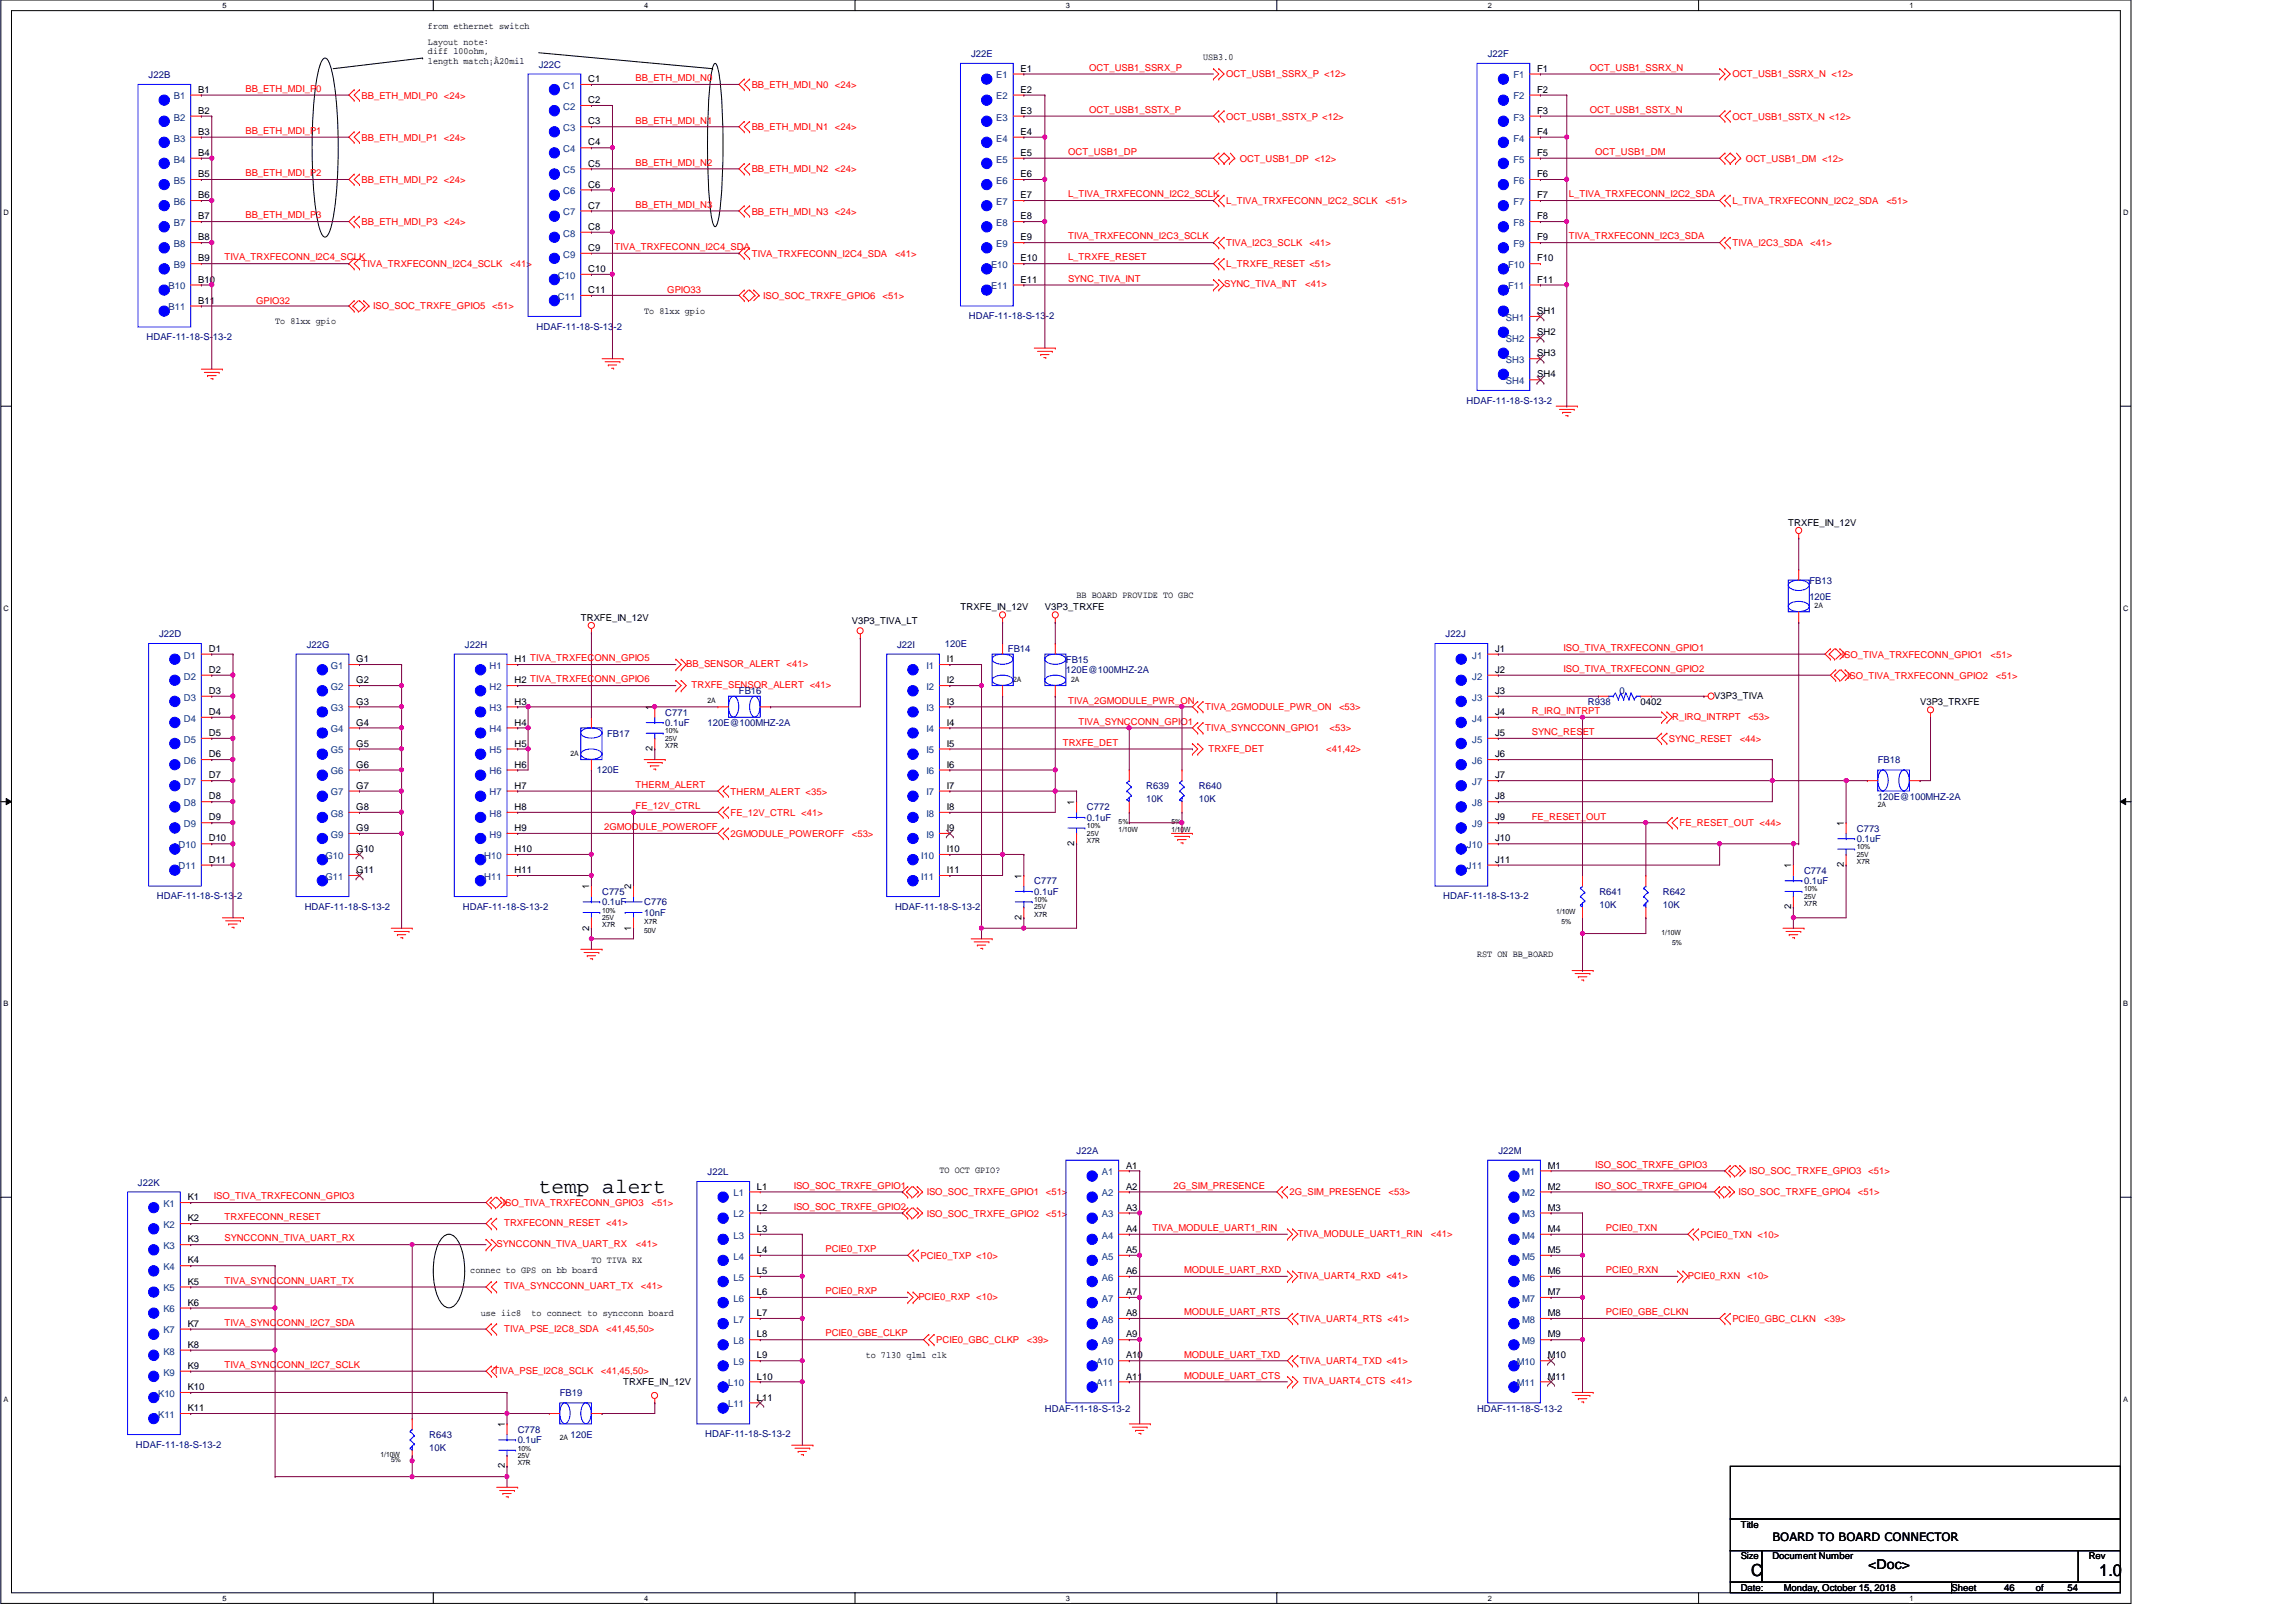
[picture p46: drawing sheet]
<svg xmlns="http://www.w3.org/2000/svg" width="420mm" height="297mm" viewBox="0 0 420 297" stroke-linecap="round" stroke-linejoin="round" font-family="sans-serif">
<defs><g id="words">
<text font-size="3.9" x="98.6" y="218.4">temp alert</text>
<g font-size="3">
<text x="320.6" y="288.5">C</text>
<text x="384.3" y="288.5">1.0</text>
</g>
<text font-size="2.5" x="342" y="287.2">&lt;Doc&gt;</text>
<text font-size="2.1" x="324.5" y="282">BOARD TO BOARD CONNECTOR</text>
<g font-size="1.7">
<text x="78.3" y="5.3">from ethernet switch</text>
<text x="78.3" y="8.2">Layout note:</text>
<text x="78.3" y="9.9">diff 100ohm,</text>
<text x="78.3" y="11.6">length match¡À20mil</text>
<text x="220.2" y="11">USB3.0</text>
<text x="36.3" y="17">B1</text>
<text x="107.7" y="15">C1</text>
<text x="186.8" y="13.1">E1</text>
<text x="186.8" y="17">E2</text>
<text x="281.4" y="13.1">F1</text>
<text x="281.4" y="17">F2</text>
<text x="36.3" y="20.8">B2</text>
<text x="107.7" y="18.9">C2</text>
<text x="107.7" y="22.8">C3</text>
<text x="186.8" y="20.8">E3</text>
<text x="281.4" y="20.8">F3</text>
<text x="36.3" y="24.7">B3</text>
<text x="36.3" y="28.5">B4</text>
<text x="107.7" y="26.6">C4</text>
<text x="186.8" y="24.7">E4</text>
<text x="186.8" y="28.5">E5</text>
<text x="281.4" y="24.7">F4</text>
<text x="281.4" y="28.5">F5</text>
<text x="36.3" y="32.4">B5</text>
<text x="107.7" y="30.5">C5</text>
<text x="107.7" y="34.3">C6</text>
<text x="186.8" y="32.4">E6</text>
<text x="281.4" y="32.4">F6</text>
<text x="36.3" y="36.3">B6</text>
<text x="36.3" y="40.1">B7</text>
<text x="107.7" y="38.2">C7</text>
<text x="186.8" y="36.3">E7</text>
<text x="186.8" y="40.1">E8</text>
<text x="281.4" y="36.3">F7</text>
<text x="281.4" y="40.1">F8</text>
<text x="36.3" y="44">B8</text>
<text x="36.3" y="47.8">B9</text>
<text x="107.7" y="42.1">C8</text>
<text x="107.7" y="45.9">C9</text>
<text x="186.8" y="44">E9</text>
<text x="186.8" y="47.8">E10</text>
<text x="281.4" y="44">F9</text>
<text x="281.4" y="47.8">F10</text>
<text x="36.3" y="51.7">B10</text>
<text x="107.7" y="49.8">C10</text>
<text x="107.7" y="53.6">C11</text>
<text x="186.8" y="51.7">E11</text>
<text x="281.4" y="51.7">F11</text>
<text x="36.3" y="55.6">B11</text>
<text x="50.4" y="59.3">To 81xx gpio</text>
<text x="117.9" y="57.4">To 81xx gpio</text>
<text x="281.4" y="57.5">SH1</text>
<text x="281.4" y="61.4">SH2</text>
<text x="281.4" y="65.2">SH3</text>
<text x="281.4" y="69.1">SH4</text>
<text x="327.4" y="96.2">TRXFE_IN_12V</text>
<text x="106.3" y="113.6">TRXFE_IN_12V</text>
<text x="175.8" y="111.7">TRXFE_IN_12V</text>
<text x="191.3" y="111.7">V3P3_TRXFE</text>
<text x="197.1" y="109.5">BB BOARD PROVIDE TO GBC</text>
<text x="38.2" y="119.3">D1</text>
<text x="155.9" y="114.2">V3P3_TIVA_LT</text>
<text x="273.7" y="119.3">J1</text>
<text x="38.2" y="123.1">D2</text>
<text x="65.2" y="121.2">G1</text>
<text x="65.2" y="125.1">G2</text>
<text x="94.2" y="121.2">H1 TIVA_TRXFECONN_GPIO5</text>
<text x="94.2" y="125.1">H2 TIVA_TRXFECONN_GPIO6</text>
<text x="173.3" y="121.2">I1</text>
<text x="173.3" y="125.1">I2</text>
<text x="273.7" y="123.1">J2</text>
<text x="38.2" y="127">D3</text>
<text x="38.2" y="130.9">D4</text>
<text x="65.2" y="128.9">G3</text>
<text x="94.2" y="128.9">H3</text>
<text x="119.5" y="129.9" transform="rotate(-90 119.5 129.9)">1</text>
<text x="173.3" y="128.9">I3</text>
<text x="273.7" y="127">J3</text>
<text x="273.7" y="130.9">J4</text>
<text x="300.3" y="129">0402</text>
<text x="313.8" y="127.9">V3P3_TIVA</text>
<text x="351.5" y="129">V3P3_TRXFE</text>
<text x="38.2" y="134.7">D5</text>
<text x="65.2" y="132.8">G4</text>
<text x="65.2" y="136.7">G5</text>
<text x="94.2" y="132.8">H4</text>
<text x="94.2" y="136.7">H5</text>
<text x="119.5" y="137.5" transform="rotate(-90 119.5 137.5)">2</text>
<text x="173.3" y="132.8">I4</text>
<text x="173.3" y="136.7">I5</text>
<text x="273.7" y="134.7">J5</text>
<text x="38.2" y="138.6">D6</text>
<text x="38.2" y="142.5">D7</text>
<text x="65.2" y="140.5">G6</text>
<text x="94.2" y="140.5">H6</text>
<text x="173.3" y="140.5">I6</text>
<text x="273.7" y="138.6">J6</text>
<text x="273.7" y="142.5">J7</text>
<text x="38.2" y="146.3">D8</text>
<text x="65.2" y="144.4">G7</text>
<text x="65.2" y="148.3">G8</text>
<text x="94.2" y="144.4">H7</text>
<text x="94.2" y="148.3">H8</text>
<text x="173.3" y="144.4">I7</text>
<text x="173.3" y="148.3">I8</text>
<text x="196.7" y="147.3" transform="rotate(-90 196.7 147.3)">1</text>
<text x="273.7" y="146.3">J8</text>
<text x="38.2" y="150.2">D9</text>
<text x="38.2" y="154">D10</text>
<text x="65.2" y="152.1">G9</text>
<text x="65.2" y="156">G10</text>
<text x="94.2" y="152.1">H9</text>
<text x="94.2" y="156">H10</text>
<text x="173.3" y="152.1">I9</text>
<text x="173.3" y="156">I10</text>
<text x="196.7" y="154.9" transform="rotate(-90 196.7 154.9)">2</text>
<text x="273.7" y="150.2">J9</text>
<text x="273.7" y="154">J10</text>
<text x="337.6" y="151.2" transform="rotate(-90 337.6 151.2)">1</text>
<text x="38.2" y="157.9">D11</text>
<text x="65.2" y="159.8">G11</text>
<text x="94.2" y="159.8">H11</text>
<text x="173.3" y="159.8">I11</text>
<text x="187" y="160.8" transform="rotate(-90 187 160.8)">1</text>
<text x="273.7" y="157.9">J11</text>
<text x="327.9" y="158.9" transform="rotate(-90 327.9 158.9)">1</text>
<text x="337.6" y="158.7" transform="rotate(-90 337.6 158.7)">2</text>
<text x="107.9" y="162.7" transform="rotate(-90 107.9 162.7)">1</text>
<text x="115.6" y="162.7" transform="rotate(-90 115.6 162.7)">2</text>
<text x="327.9" y="166.4" transform="rotate(-90 327.9 166.4)">2</text>
<text x="107.9" y="170.3" transform="rotate(-90 107.9 170.3)">2</text>
<text x="115.6" y="170.3" transform="rotate(-90 115.6 170.3)">1</text>
<text x="187" y="168.4" transform="rotate(-90 187 168.4)">2</text>
<text x="270.4" y="175.1">RST ON BB_BOARD</text>
<text x="172" y="214.7">TO OCT GPIO?</text>
<text x="206.2" y="213.9">A1</text>
<text x="283.4" y="213.9">M1</text>
<text x="34.4" y="219.7">K1</text>
<text x="138.6" y="217.7">L1</text>
<text x="138.6" y="221.6">L2</text>
<text x="206.2" y="217.7">A2</text>
<text x="206.2" y="221.6">A3</text>
<text x="283.4" y="217.7">M2</text>
<text x="283.4" y="221.6">M3</text>
<text x="34.4" y="223.5">K2</text>
<text x="34.4" y="227.4">K3</text>
<text x="138.6" y="225.5">L3</text>
<text x="206.2" y="225.5">A4</text>
<text x="283.4" y="225.5">M4</text>
<text x="34.4" y="231.2">K4</text>
<text x="86.1" y="233">connec to GPS on bb board</text>
<text x="108.3" y="231.1">TO TIVA RX</text>
<text x="138.6" y="229.3">L4</text>
<text x="138.6" y="233.2">L5</text>
<text x="206.2" y="229.3">A5</text>
<text x="206.2" y="233.2">A6</text>
<text x="283.4" y="229.3">M5</text>
<text x="283.4" y="233.2">M6</text>
<text x="34.4" y="235.1">K5</text>
<text x="34.4" y="239">K6</text>
<text x="138.6" y="237">L6</text>
<text x="206.2" y="237">A7</text>
<text x="283.4" y="237">M7</text>
<text x="34.4" y="242.8">K7</text>
<text x="88" y="240.8">use iic8</text>
<text x="97.3" y="240.8">to connect to syncconn board</text>
<text x="138.6" y="240.9">L7</text>
<text x="138.6" y="244.8">L8</text>
<text x="206.2" y="240.9">A8</text>
<text x="206.2" y="244.8">A9</text>
<text x="283.4" y="240.9">M8</text>
<text x="283.4" y="244.8">M9</text>
<text x="34.4" y="246.7">K8</text>
<text x="34.4" y="250.5">K9</text>
<text x="138.6" y="248.6">L9</text>
<text x="158.5" y="248.5">to 7130 qlm1 clk</text>
<text x="206.2" y="248.6">A10</text>
<text x="283.4" y="248.6">M10</text>
<text x="34.4" y="254.4">K10</text>
<text x="114.1" y="253.5">TRXFE_IN_12V</text>
<text x="138.6" y="252.5">L10</text>
<text x="138.6" y="256.3">L11</text>
<text x="206.2" y="252.5">A11</text>
<text x="283.4" y="252.5">M11</text>
<text x="34.4" y="258.3">K11</text>
<text x="92.4" y="261.2" transform="rotate(-90 92.4 261.2)">1</text>
<text x="92.4" y="268.7" transform="rotate(-90 92.4 268.7)">2</text>
<text x="318.7" y="279.6">Title</text>
<text x="318.7" y="285.4">Size</text>
<text x="324.5" y="285.4">Document Number</text>
<text x="382.4" y="285.4">Rev</text>
<text x="318.7" y="291.2">Date:</text>
<text x="326.6" y="291.2">Monday, October 15, 2018</text>
<text x="357.3" y="291.2">Sheet</text>
<text x="366.9" y="291.2">46</text>
<text x="372.7" y="291.2">of</text>
<text x="378.5" y="291.2">54</text>
</g>
<g font-size="1.7" fill="#000080">
<text x="177.8" y="10.5">J22E</text>
<text x="272.4" y="10.5">J22F</text>
<text x="27.2" y="14.4">J22B</text>
<text x="98.6" y="12.4">J22C</text>
<text x="177.4" y="58.4">HDAF-11-18-S-13-2</text>
<text x="26.8" y="62.2">HDAF-11-18-S-13-2</text>
<text x="98.2" y="60.3">HDAF-11-18-S-13-2</text>
<text x="268.5" y="74">HDAF-11-18-S-13-2</text>
<text x="331.2" y="106.8">FB13</text>
<text x="331.2" y="109.7">120E</text>
<text x="29.1" y="116.7">J22D</text>
<text x="56.2" y="118.6">J22G</text>
<text x="85.1" y="118.6">J22H</text>
<text x="164.2" y="118.6">J22I</text>
<text x="173" y="118.4">120E</text>
<text x="184.5" y="119.4">FB14</text>
<text x="264.7" y="116.7">J22J</text>
<text x="195.1" y="121.3">FB15</text>
<text x="195.1" y="123.2">120E@100MHZ-2A</text>
<text x="121.8" y="131">C771</text>
<text x="135.3" y="127.1">FB16</text>
<text x="290.7" y="129">R938</text>
<text x="296.5" y="127.1">0</text>
<text x="111.2" y="134.8">FB17</text>
<text x="121.8" y="132.9">0.1uF</text>
<text x="129.5" y="132.9">120E@100MHZ-2A</text>
<text x="109.3" y="141.6">120E</text>
<text x="343.8" y="139.7">FB18</text>
<text x="199" y="148.3">C772</text>
<text x="209.8" y="144.5">R639</text>
<text x="209.8" y="146.8">10K</text>
<text x="219.5" y="144.5">R640</text>
<text x="219.5" y="146.8">10K</text>
<text x="343.8" y="146.4">120E@100MHZ-2A</text>
<text x="199" y="150.3">0.1uF</text>
<text x="339.9" y="154.1">0.1uF</text>
<text x="339.9" y="152.2">C773</text>
<text x="189.3" y="161.8">C777</text>
<text x="330.3" y="161.8">0.1uF</text>
<text x="330.3" y="159.9">C774</text>
<text x="28.7" y="164.5">HDAF-11-18-S-13-2</text>
<text x="55.8" y="166.5">HDAF-11-18-S-13-2</text>
<text x="84.7" y="166.5">HDAF-11-18-S-13-2</text>
<text x="110.2" y="165.7">0.1uF</text>
<text x="110.2" y="163.8">C775</text>
<text x="117.9" y="167.6">10nF</text>
<text x="117.9" y="165.7">C776</text>
<text x="163.9" y="166.5">HDAF-11-18-S-13-2</text>
<text x="189.3" y="163.8">0.1uF</text>
<text x="264.2" y="164.5">HDAF-11-18-S-13-2</text>
<text x="292.8" y="163.8">R641</text>
<text x="292.8" y="166.1">10K</text>
<text x="304.4" y="163.8">R642</text>
<text x="304.4" y="166.1">10K</text>
<text x="129.5" y="215.1">J22L</text>
<text x="197.1" y="211.3">J22A</text>
<text x="274.3" y="211.3">J22M</text>
<text x="25.3" y="217">J22K</text>
<text x="102.5" y="255.5">FB19</text>
<text x="78.6" y="263.2">R643</text>
<text x="94.8" y="262.2">C778</text>
<text x="104.4" y="263.2">120E</text>
<text x="129.1" y="263">HDAF-11-18-S-13-2</text>
<text x="191.3" y="258.4">HDAF-11-18-S-13-2</text>
<text x="270.4" y="258.4">HDAF-11-18-S-13-2</text>
<text x="24.9" y="264.9">HDAF-11-18-S-13-2</text>
<text x="78.6" y="265.5">10K</text>
<text x="94.8" y="264.2">0.1uF</text>
</g>
<g font-size="1.7" fill="#f00">
<text x="44.9" y="16.8">BB_ETH_MDI_P0</text>
<text x="116.4" y="14.9">BB_ETH_MDI_N0</text>
<text x="137.6" y="16.1">BB_ETH_MDI_N0 &lt;24&gt;</text>
<text x="199.4" y="13">OCT_USB1_SSRX_P</text>
<text x="224.5" y="14.2">OCT_USB1_SSRX_P &lt;12&gt;</text>
<text x="291.1" y="13">OCT_USB1_SSRX_N</text>
<text x="317.1" y="14.2">OCT_USB1_SSRX_N &lt;12&gt;</text>
<text x="66.2" y="18">BB_ETH_MDI_P0 &lt;24&gt;</text>
<text x="116.4" y="22.6">BB_ETH_MDI_N1</text>
<text x="137.6" y="23.8">BB_ETH_MDI_N1 &lt;24&gt;</text>
<text x="199.4" y="20.7">OCT_USB1_SSTX_P</text>
<text x="224.5" y="21.9">OCT_USB1_SSTX_P &lt;12&gt;</text>
<text x="291.1" y="20.7">OCT_USB1_SSTX_N</text>
<text x="317.1" y="21.9">OCT_USB1_SSTX_N &lt;12&gt;</text>
<text x="44.9" y="24.5">BB_ETH_MDI_P1</text>
<text x="66.2" y="25.7">BB_ETH_MDI_P1 &lt;24&gt;</text>
<text x="195.5" y="28.4">OCT_USB1_DP</text>
<text x="227" y="29.6">OCT_USB1_DP &lt;12&gt;</text>
<text x="292" y="28.4">OCT_USB1_DM</text>
<text x="319.6" y="29.6">OCT_USB1_DM &lt;12&gt;</text>
<text x="44.9" y="32.3">BB_ETH_MDI_P2</text>
<text x="66.2" y="33.5">BB_ETH_MDI_P2 &lt;24&gt;</text>
<text x="116.4" y="30.3">BB_ETH_MDI_N2</text>
<text x="137.6" y="31.5">BB_ETH_MDI_N2 &lt;24&gt;</text>
<text x="44.9" y="40">BB_ETH_MDI_P3</text>
<text x="66.2" y="41.2">BB_ETH_MDI_P3 &lt;24&gt;</text>
<text x="116.4" y="38">BB_ETH_MDI_N3</text>
<text x="137.6" y="39.3">BB_ETH_MDI_N3 &lt;24&gt;</text>
<text x="195.5" y="36.1">L_TIVA_TRXFECONN_I2C2_SCLK</text>
<text x="224.5" y="37.3">L_TIVA_TRXFECONN_I2C2_SCLK</text>
<text x="253.6" y="37.3">&lt;51&gt;</text>
<text x="287.2" y="36.1">L_TIVA_TRXFECONN_I2C2_SDA</text>
<text x="317.1" y="37.3">L_TIVA_TRXFECONN_I2C2_SDA</text>
<text x="345.3" y="37.3">&lt;51&gt;</text>
<text x="41.1" y="47.7">TIVA_TRXFECONN_I2C4_SCLK</text>
<text x="112.5" y="45.8">TIVA_TRXFECONN_I2C4_SDA</text>
<text x="137.6" y="47">TIVA_TRXFECONN_I2C4_SDA</text>
<text x="163.9" y="47">&lt;41&gt;</text>
<text x="195.5" y="43.8">TIVA_TRXFECONN_I2C3_SCLK</text>
<text x="195.5" y="47.7">L_TRXFE_RESET</text>
<text x="224.5" y="45">TIVA_I2C3_SCLK</text>
<text x="239.7" y="45">&lt;41&gt;</text>
<text x="287.2" y="43.8">TIVA_TRXFECONN_I2C3_SDA</text>
<text x="317.1" y="45">TIVA_I2C3_SDA</text>
<text x="331.4" y="45">&lt;41&gt;</text>
<text x="66.2" y="48.9">TIVA_TRXFECONN_I2C4_SCLK</text>
<text x="93.4" y="48.9">&lt;41&gt;</text>
<text x="122.2" y="53.7">GPIO33</text>
<text x="195.5" y="51.6">SYNC_TIVA_INT</text>
<text x="224.1" y="52.6">SYNC_TIVA_INT</text>
<text x="224.5" y="48.9">L_TRXFE_RESET &lt;51&gt;</text>
<text x="239" y="52.6">&lt;41&gt;</text>
<text x="46.9" y="55.6">GPIO32</text>
<text x="68.3" y="56.6">ISO_SOC_TRXFE_GPIO5</text>
<text x="90.1" y="56.6">&lt;51&gt;</text>
<text x="139.7" y="54.7">ISO_SOC_TRXFE_GPIO6</text>
<text x="161.6" y="54.7">&lt;51&gt;</text>
<text x="286.2" y="119.1">ISO_TIVA_TRXFECONN_GPIO1</text>
<text x="125.6" y="122.1">BB_SENSOR_ALERT</text>
<text x="126.6" y="125.9">TRXFE_SENSOR_ALERT &lt;41&gt;</text>
<text x="144" y="122.1">&lt;41&gt;</text>
<text x="286.2" y="123">ISO_TIVA_TRXFECONN_GPIO2</text>
<text x="337.2" y="120.4">ISO_TIVA_TRXFECONN_GPIO1</text>
<text x="338.2" y="124.2">ISO_TIVA_TRXFECONN_GPIO2</text>
<text x="364.4" y="120.4">&lt;51&gt;</text>
<text x="365.4" y="124.2">&lt;51&gt;</text>
<text x="195.5" y="128.8">TIVA_2GMODULE_PWR_ON</text>
<text x="220.6" y="130">TIVA_2GMODULE_PWR_ON</text>
<text x="245.1" y="130">&lt;53&gt;</text>
<text x="280.4" y="130.7">R_IRQ_INTRPT</text>
<text x="306.1" y="131.7">R_IRQ_INTRPT</text>
<text x="320" y="131.7">&lt;53&gt;</text>
<text x="194.6" y="136.5">TRXFE_DET</text>
<text x="197.5" y="132.6">TIVA_SYNCCONN_GPIO1</text>
<text x="220.6" y="133.9">TIVA_SYNCCONN_GPIO1</text>
<text x="221.2" y="137.5">TRXFE_DET</text>
<text x="242.8" y="137.5">&lt;41,42&gt;</text>
<text x="243.4" y="133.9">&lt;53&gt;</text>
<text x="280.4" y="134.5">SYNC_RESET</text>
<text x="305.6" y="135.8">SYNC_RESET</text>
<text x="318.5" y="135.8">&lt;44&gt;</text>
<text x="116.4" y="144.2">THERM_ALERT</text>
<text x="116.4" y="148.1">FE_12V_CTRL</text>
<text x="133.8" y="145.5">THERM_ALERT &lt;35&gt;</text>
<text x="133.8" y="149.3">FE_12V_CTRL &lt;41&gt;</text>
<text x="280.4" y="150">FE_RESET_OUT</text>
<text x="110.6" y="151.9">2GMODULE_POWEROFF</text>
<text x="133.8" y="153.2">2GMODULE_POWEROFF</text>
<text x="155.9" y="153.2">&lt;53&gt;</text>
<text x="307.5" y="151.2">FE_RESET_OUT &lt;44&gt;</text>
<text x="292" y="213.7">ISO_SOC_TRXFE_GPIO3</text>
<text x="320.2" y="214.9">ISO_SOC_TRXFE_GPIO3</text>
<text x="342" y="214.9">&lt;51&gt;</text>
<text x="39.1" y="219.5">ISO_TIVA_TRXFECONN_GPIO3</text>
<text x="92.1" y="220.7">ISO_TIVA_TRXFECONN_GPIO3</text>
<text x="119.3" y="220.7">&lt;51&gt;</text>
<text x="145.3" y="221.4">ISO_SOC_TRXFE_GPIO2</text>
<text x="145.3" y="217.6">ISO_SOC_TRXFE_GPIO1</text>
<text x="169.7" y="218.8">ISO_SOC_TRXFE_GPIO1</text>
<text x="191.5" y="218.8">&lt;51&gt;</text>
<text x="214.8" y="217.6">2G_SIM_PRESENCE</text>
<text x="236.1" y="218.8">2G_SIM_PRESENCE</text>
<text x="254.2" y="218.8">&lt;53&gt;</text>
<text x="292" y="217.6">ISO_SOC_TRXFE_GPIO4</text>
<text x="318.3" y="218.8">ISO_SOC_TRXFE_GPIO4</text>
<text x="340.1" y="218.8">&lt;51&gt;</text>
<text x="41.1" y="223.4">TRXFECONN_RESET</text>
<text x="41.1" y="227.2">SYNCCONN_TIVA_UART_RX</text>
<text x="92.3" y="224.4">TRXFECONN_RESET &lt;41&gt;</text>
<text x="169.7" y="222.7">ISO_SOC_TRXFE_GPIO2</text>
<text x="191.5" y="222.7">&lt;51&gt;</text>
<text x="211" y="225.3">TIVA_MODULE_UART1_RIN</text>
<text x="237.6" y="226.3">TIVA_MODULE_UART1_RIN</text>
<text x="261.9" y="226.3">&lt;41&gt;</text>
<text x="294" y="225.3">PCIE0_TXN</text>
<text x="311.4" y="226.5">PCIE0_TXN &lt;10&gt;</text>
<text x="90.9" y="228.3">SYNCCONN_TIVA_UART_RX</text>
<text x="116.4" y="228.3">&lt;41&gt;</text>
<text x="151.1" y="229.2">PCIE0_TXP</text>
<text x="168.5" y="230.4">PCIE0_TXP &lt;10&gt;</text>
<text x="216.8" y="233">MODULE_UART_RXD</text>
<text x="294" y="233">PCIE0_RXN</text>
<text x="41.1" y="234.9">TIVA_SYNCCONN_UART_TX</text>
<text x="92.3" y="236">TIVA_SYNCCONN_UART_TX</text>
<text x="117.3" y="236">&lt;41&gt;</text>
<text x="151.1" y="236.9">PCIE0_RXP</text>
<text x="168.1" y="237.9">PCIE0_RXP &lt;10&gt;</text>
<text x="237.6" y="234.1">TIVA_UART4_RXD &lt;41&gt;</text>
<text x="309" y="234.1">PCIE0_RXN</text>
<text x="319.9" y="234.1">&lt;10&gt;</text>
<text x="41.1" y="242.7">TIVA_SYNCCONN_I2C7_SDA</text>
<text x="92.3" y="243.7">TIVA_PSE_I2C8_SDA</text>
<text x="111" y="243.7">&lt;41,45,50&gt;</text>
<text x="151.1" y="244.6">PCIE0_GBE_CLKP</text>
<text x="171.4" y="245.8">PCIE0_GBC_CLKP</text>
<text x="188" y="245.8">&lt;39&gt;</text>
<text x="216.8" y="240.7">MODULE_UART_RTS</text>
<text x="238" y="242">TIVA_UART4_RTS &lt;41&gt;</text>
<text x="294" y="240.7">PCIE0_GBE_CLKN</text>
<text x="317.1" y="242">PCIE0_GBC_CLKN</text>
<text x="334" y="242">&lt;39&gt;</text>
<text x="41.1" y="250.4">TIVA_SYNCCONN_I2C7_SCLK</text>
<text x="90.3" y="251.4">TIVA_PSE_I2C8_SCLK</text>
<text x="110" y="251.4">&lt;41,45,50&gt;</text>
<text x="216.8" y="248.5">MODULE_UART_TXD</text>
<text x="238" y="249.7">TIVA_UART4_TXD &lt;41&gt;</text>
<text x="216.8" y="252.3">MODULE_UART_CTS</text>
<text x="238.6" y="253.4">TIVA_UART4_CTS &lt;41&gt;</text>
</g>
<g font-size="1.7" fill="#004080">
<text x="103.1" y="16.3">C1</text>
<text x="182.4" y="14.4">E1</text>
<text x="277.1" y="14.4">F1</text>
<text x="31.8" y="18.2">B1</text>
<text x="31.8" y="22.1">B2</text>
<text x="103.1" y="20.1">C2</text>
<text x="182.4" y="18.2">E2</text>
<text x="182.4" y="22.1">E3</text>
<text x="277.1" y="18.2">F2</text>
<text x="277.1" y="22.1">F3</text>
<text x="31.8" y="25.9">B3</text>
<text x="31.8" y="29.8">B4</text>
<text x="103.1" y="24">C3</text>
<text x="103.1" y="27.9">C4</text>
<text x="182.4" y="25.9">E4</text>
<text x="182.4" y="29.8">E5</text>
<text x="277.1" y="25.9">F4</text>
<text x="277.1" y="29.8">F5</text>
<text x="31.8" y="33.7">B5</text>
<text x="103.1" y="31.7">C5</text>
<text x="103.1" y="35.6">C6</text>
<text x="182.4" y="33.7">E6</text>
<text x="277.1" y="33.7">F6</text>
<text x="31.8" y="37.5">B6</text>
<text x="31.8" y="41.4">B7</text>
<text x="103.1" y="39.4">C7</text>
<text x="182.4" y="37.5">E7</text>
<text x="182.4" y="41.4">E8</text>
<text x="277.1" y="37.5">F7</text>
<text x="277.1" y="41.4">F8</text>
<text x="31.8" y="45.2">B8</text>
<text x="103.1" y="43.3">C8</text>
<text x="103.1" y="47.2">C9</text>
<text x="182.4" y="45.2">E9</text>
<text x="277.1" y="45.2">F9</text>
<text x="30.8" y="53">B10</text>
<text x="31.8" y="49.1">B9</text>
<text x="102.1" y="51">C10</text>
<text x="181.4" y="49.1">E10</text>
<text x="181.4" y="53">E11</text>
<text x="276.1" y="49.1">F10</text>
<text x="276.1" y="53">F11</text>
<text x="30.8" y="56.8">B11</text>
<text x="102.1" y="54.9">C11</text>
<text x="275.7" y="58.7">SH1</text>
<text x="275.7" y="62.6">SH2</text>
<text x="275.7" y="66.5">SH3</text>
<text x="275.7" y="70.3">SH4</text>
<text x="33.6" y="120.5">D1</text>
<text x="33.6" y="124.4">D2</text>
<text x="60.6" y="122.4">G1</text>
<text x="89.6" y="122.4">H1</text>
<text x="169.6" y="122.4">I1</text>
<text x="269.5" y="120.5">J1</text>
<text x="269.5" y="124.4">J2</text>
<text x="33.6" y="128.2">D3</text>
<text x="60.6" y="126.3">G2</text>
<text x="60.6" y="130.2">G3</text>
<text x="89.6" y="126.3">H2</text>
<text x="89.6" y="130.2">H3</text>
<text x="169.6" y="126.3">I2</text>
<text x="169.6" y="130.2">I3</text>
<text x="269.5" y="128.2">J3</text>
<text x="33.6" y="132.1">D4</text>
<text x="33.6" y="135.9">D5</text>
<text x="60.6" y="134">G4</text>
<text x="60.6" y="137.9">G5</text>
<text x="89.6" y="134">H4</text>
<text x="89.6" y="137.9">H5</text>
<text x="169.6" y="134">I4</text>
<text x="169.6" y="137.9">I5</text>
<text x="269.5" y="132.1">J4</text>
<text x="269.5" y="135.9">J5</text>
<text x="33.6" y="139.8">D6</text>
<text x="33.6" y="143.7">D7</text>
<text x="60.6" y="141.7">G6</text>
<text x="89.6" y="141.7">H6</text>
<text x="169.6" y="141.7">I6</text>
<text x="269.5" y="139.8">J6</text>
<text x="269.5" y="143.7">J7</text>
<text x="33.6" y="147.5">D8</text>
<text x="60.6" y="145.6">G7</text>
<text x="60.6" y="149.5">G8</text>
<text x="89.6" y="145.6">H7</text>
<text x="89.6" y="149.5">H8</text>
<text x="169.6" y="145.6">I7</text>
<text x="169.6" y="149.5">I8</text>
<text x="269.5" y="147.5">J8</text>
<text x="32.7" y="155.2">D10</text>
<text x="33.6" y="151.4">D9</text>
<text x="60.6" y="153.3">G9</text>
<text x="89.6" y="153.3">H9</text>
<text x="169.6" y="153.3">I9</text>
<text x="268.6" y="155.2">J10</text>
<text x="269.5" y="151.4">J9</text>
<text x="32.7" y="159.1">D11</text>
<text x="59.6" y="157.2">G10</text>
<text x="59.6" y="161">G11</text>
<text x="88.6" y="157.2">H10</text>
<text x="88.6" y="161">H11</text>
<text x="168.6" y="157.2">I10</text>
<text x="168.6" y="161">I11</text>
<text x="268.6" y="159.1">J11</text>
<text x="201.7" y="215.1">A1</text>
<text x="278.7" y="215.1">M1</text>
<text x="29.9" y="220.9">K1</text>
<text x="134.3" y="218.9">L1</text>
<text x="201.7" y="218.9">A2</text>
<text x="278.7" y="218.9">M2</text>
<text x="29.9" y="224.7">K2</text>
<text x="134.3" y="222.8">L2</text>
<text x="134.3" y="226.7">L3</text>
<text x="201.7" y="222.8">A3</text>
<text x="201.7" y="226.7">A4</text>
<text x="278.7" y="222.8">M3</text>
<text x="278.7" y="226.7">M4</text>
<text x="29.9" y="228.6">K3</text>
<text x="29.9" y="232.5">K4</text>
<text x="134.3" y="230.5">L4</text>
<text x="201.7" y="230.5">A5</text>
<text x="278.7" y="230.5">M5</text>
<text x="29.9" y="236.3">K5</text>
<text x="134.3" y="234.4">L5</text>
<text x="134.3" y="238.3">L6</text>
<text x="201.7" y="234.4">A6</text>
<text x="201.7" y="238.3">A7</text>
<text x="278.7" y="234.4">M6</text>
<text x="278.7" y="238.3">M7</text>
<text x="29.9" y="240.2">K6</text>
<text x="29.9" y="244.1">K7</text>
<text x="134.3" y="242.1">L7</text>
<text x="134.3" y="246">L8</text>
<text x="201.7" y="242.1">A8</text>
<text x="201.7" y="246">A9</text>
<text x="278.7" y="242.1">M8</text>
<text x="278.7" y="246">M9</text>
<text x="29.9" y="247.9">K8</text>
<text x="29.9" y="251.8">K9</text>
<text x="134.3" y="249.9">L9</text>
<text x="200.7" y="249.9">A10</text>
<text x="277.7" y="249.9">M10</text>
<text x="28.9" y="255.7">K10</text>
<text x="133.3" y="253.7">L10</text>
<text x="133.3" y="257.6">L11</text>
<text x="200.7" y="253.7">A11</text>
<text x="277.7" y="253.7">M11</text>
<text x="28.9" y="259.5">K11</text>
</g>
<g font-size="1.4">
<text x="40.7" y="1.4">5</text>
<text x="117.9" y="1.4">4</text>
<text x="195.1" y="1.4">3</text>
<text x="272.4" y="1.4">2</text>
<text x="349.6" y="1.4">1</text>
<text x=".7" y="39.4">D</text>
<text x="388.7" y="39.4">D</text>
<text x=".7" y="111.8">C</text>
<text x="332.2" y="111.3">2A</text>
<text x="388.7" y="111.8">C</text>
<text x="185.5" y="124.8">2A</text>
<text x="196.1" y="124.8">2A</text>
<text x="129.5" y="128.7">2A</text>
<text x="104.4" y="138.3">2A</text>
<text x="343.8" y="147.7">2A</text>
<text x=".7" y="184.1">B</text>
<text x="388.7" y="184.1">B</text>
<text x=".7" y="256.5">A</text>
<text x="388.7" y="256.5">A</text>
<text x="102.5" y="263.6">2A</text>
<text x="40.7" y="292.9">5</text>
<text x="117.9" y="292.9">4</text>
<text x="195.1" y="292.9">3</text>
<text x="272.4" y="292.9">2</text>
<text x="349.6" y="292.9">1</text>
</g>
<g font-size="1.3">
<text x="121.8" y="136.9">X7R</text>
<text x="121.8" y="135.6">25V</text>
<text x="121.8" y="134.2">10%</text>
<text x="199" y="154.3">X7R</text>
<text x="199" y="153">25V</text>
<text x="199" y="151.6">10%</text>
<text x="204.8" y="150.8">5%</text>
<text x="204.8" y="152.4">1/10W</text>
<text x="214.4" y="150.8">5%</text>
<text x="214.4" y="152.4">1/10W</text>
<text x="339.9" y="155.4">10%</text>
<text x="339.9" y="158.2">X7R</text>
<text x="339.9" y="156.8">25V</text>
<text x="110.2" y="167">10%</text>
<text x="189.3" y="167.8">X7R</text>
<text x="189.3" y="166.5">25V</text>
<text x="189.3" y="165.1">10%</text>
<text x="284.9" y="167.2">1/10W</text>
<text x="330.3" y="165.9">X7R</text>
<text x="330.3" y="164.5">25V</text>
<text x="330.3" y="163.2">10%</text>
<text x="110.2" y="169.7">X7R</text>
<text x="110.2" y="168.4">25V</text>
<text x="117.9" y="169.2">X7R</text>
<text x="117.9" y="170.7">50V</text>
<text x="285.9" y="169.2">5%</text>
<text x="304.2" y="171.1">1/10W</text>
<text x="306.1" y="173">5%</text>
<text x="69.7" y="266.6">1/10W</text>
<text x="71.6" y="267.6">5%</text>
<text x="94.8" y="268.2">X7R</text>
<text x="94.8" y="266.8">25V</text>
<text x="94.8" y="265.5">10%</text>
</g>
</g></defs>
<path d="M.2 0h389.9v293.5h-389.9zM2.1 1.9h386.1v289.6h-386.1z" fill="none" stroke="#000" stroke-width=".18"/>
<g fill="#fff">
<path d="M40.7 .2h.8v1.5h-.8z"/>
<path d="M40.7 291.7h.8v1.5h-.8z"/>
</g>
<path d="M79.3 0v1.9M79.3 291.5v2" fill="none" stroke="#000" stroke-width=".18"/>
<g fill="#fff">
<path d="M117.9 .2h.8v1.5h-.8z"/>
<path d="M117.9 291.7h.8v1.5h-.8z"/>
</g>
<path d="M156.5 0v1.9M156.5 291.5v2" fill="none" stroke="#000" stroke-width=".18"/>
<g fill="#fff">
<path d="M195.1 .2h.8v1.5h-.8z"/>
<path d="M195.1 291.7h.8v1.5h-.8z"/>
</g>
<path d="M233.8 0v1.9M233.8 291.5v2" fill="none" stroke="#000" stroke-width=".18"/>
<g fill="#fff">
<path d="M272.4 .2h.7v1.5h-.7z"/>
<path d="M272.4 291.7h.7v1.5h-.7z"/>
</g>
<path d="M311 0v1.9M311 291.5v2" fill="none" stroke="#000" stroke-width=".18"/>
<g fill="#fff">
<path d="M349.6 .2h.7v1.5h-.7z"/>
<path d="M349.6 291.7h.7v1.5h-.7z"/>
<path d="M.7 38.1h.9v1.6h-.9z"/>
<path d="M388.7 38.1h1v1.6h-1z"/>
<path d="M.7 110.5h.9v1.6h-.9z"/>
<path d="M388.7 110.5h1v1.6h-1z"/>
</g>
<path d="M.2 74.3h1.9M388.2 74.3h1.9" fill="none" stroke="#000" stroke-width=".18"/>
<g fill="#fff">
<path d="M.7 182.9h.9v1.5h-.9z"/>
<path d="M388.7 182.9h.9v1.5h-.9z"/>
</g>
<path d="M.2 146.7h1.9M1.1 146.1l1 .6-1 .6zM388.2 146.7l1-.6v1.2zM388.2 146.7h1.9" fill="none" stroke="#000" stroke-width=".18"/>
<path d="M1.1 146.1l1 .6-1 .6zM388.2 146.7l1-.6v1.2z" fill="#000"/>
<g fill="#fff">
<path d="M.7 255.3h.9v1.5h-.9z"/>
<path d="M388.7 255.3h.9v1.5h-.9z"/>
</g>
<g fill="none" stroke="#000" stroke-width=".18">
<path d="M59.2 10.8l.3-.2a2.3 2.3 0 0 1 1.1 1.9 79.6 79.6 0 0 1 1 22.2l-.5 4.5a9.6 9.6 0 0 1-1.3 4.1l-.3 .1a2.3 2.3 0 0 1-1.1-1.9 81.7 81.7 0 0 1-1-22.2l.5-4.5a9.5 9.5 0 0 1 1.3-4zM77.4 10.6h.1M77.4 10.6l-16.4 2M98.6 9.7l31.9 2.9M130.5 12.6h.1M130.7 11.7l.2-.1a2.78 2.78 0 0 1 .8 2 117.7 117.7 0 0 1 0 25.8 2.8 2.8 0 0 1-.8 2.1 2.79 2.79 0 0 1-.7-2.1 123.2 123.2 0 0 1 0-25.8zM.2 219.1h1.9M388.2 219.1h1.9M81.2 226.3a1.53 1.53 0 0 1 2.4 .5 12.5 12.5 0 0 1 0 11.6 1.6 1.6 0 0 1-1.4 1 1.6 1.6 0 0 1-1.5-1 12.8 12.8 0 0 1-.4-10.9zM316.8 268.4h71.4v9.6h-71.4zM316.8 278h71.4v5.8h-71.4zM316.8 283.8h5.8v5.8h-5.8z"/>
<path d="M316.8 289.6h40.5v1.9h-40.5zM322.6 283.8h57.9v5.8h-57.9zM357.3 289.6h30.9v1.9h-30.9zM380.5 283.8h7.7v5.8h-7.7z"/>
</g>
<g fill="none" stroke="#f00" stroke-width=".18">
<path d="M64.8 16.4h.1M64.8 18.4h.1M64.8 16.4l-.9 1 .9 1M65.8 18.4h.1M65.8 16.4h.1M65.8 16.4l-1 1 1 1M136.3 14.5h.1M136.3 16.4h.1M136.3 14.5l-1 1 1 .9M137.2 16.4h.1M137.2 14.5h.1M137.2 14.5l-.9 1 .9 .9"/>
<path d="M222.2 14.5h.1M222.2 12.6h.1M222.2 12.6l.9 .9-.9 1M223.1 14.5h.1M223.1 12.6h.1M223.1 12.6l1 .9-1 1M314.8 14.5h.1M314.8 12.6h.1M314.8 12.6l1 .9-1 1M315.8 14.5h.1M315.8 12.6h.1M315.8 12.6l1 .9-1 1"/>
<path d="M64.8 24.1h.1M64.8 26.1h.1M64.8 31.9h.1M64.8 33.8h.1M64.8 39.6h.1M64.8 24.1l-.9 1 .9 1M64.8 31.9l-.9 1 .9 .9M64.8 39.6l-.9 1 .9 .9M65.8 26.1h.1M65.8 24.1h.1M65.8 33.8h.1M65.8 31.9h.1"/>
<path d="M65.8 39.6h.1M65.8 24.1l-1 1 1 1M65.8 31.9l-1 1 1 .9M65.8 39.6l-1 1 1 .9M136.3 37.7h.1M136.3 39.6h.1M136.3 29.9h.1M136.3 31.9h.1M136.3 22.2h.1M136.3 24.1h.1M136.3 37.7l-1 .9 1 1M136.3 29.9l-1 1 1 1"/>
<path d="M136.3 22.2l-1 1 1 .9M137.2 39.6h.1M137.2 37.7h.1M137.2 31.9h.1M137.2 29.9h.1M137.2 24.1h.1M137.2 22.2h.1M137.2 37.7l-.9 .9 .9 1M137.2 29.9l-.9 1 .9 1M137.2 22.2l-.9 1 .9 .9M223.1 28h.1M223.1 29.9h.1"/>
<path d="M223.1 35.7h.1M223.1 37.7h.1M223.1 20.3h.1M223.1 22.2h.1M223.1 28l-.9 1 .9 .9M223.1 35.7l-.9 1 .9 1M223.1 20.3l-.9 1 .9 .9M224.1 29.9h.1M224.1 28h.1M224.1 37.7h.1M224.1 35.7h.1M224.1 22.2h.1"/>
<path d="M224.1 20.3h.1M224.1 28l-1 1 1 .9M224.1 28l1 1M224.1 35.7l-1 1 1 1M224.1 20.3l-1 1 1 .9M225.1 29h.1M225.1 29.9h.1M225.1 29l-1 .9M225.2 28l.8 1M226 29h.1M226 29l-.9 .9M315.8 35.7h.1"/>
<path d="M315.8 37.7h.1M315.8 20.3h.1M315.8 22.2h.1M315.8 28h.1M315.8 29.9h.1M315.8 35.7l-1 1 1 1M315.8 20.3l-1 1 1 .9M315.8 28l-1 1 1 .9M316.8 37.7h.1M316.8 35.7h.1M316.8 22.2h.1M316.8 20.3h.1"/>
<path d="M316.8 29.9h.1M316.8 28h.1M316.8 35.7l-1 1 1 1M316.8 20.3l-1 1 1 .9M316.8 28l-1 1 1 .9M316.8 28l.9 1M317.7 29h.1M317.7 29.9h.1M317.7 29l-.9 .9M317.9 28l.8 1M318.7 29h.1M318.7 29l-1 .9"/>
<path d="M64.6 56h.1M64.6 56l1 1M64.8 41.5h.1M64.8 47.3h.1M64.8 49.2h.1M64.8 55h.1M64.8 57h.1M64.8 47.3l-.9 1 .9 .9M64.8 55l-.9 1 .9 1M65.6 57h.1M65.6 55l-1 1M65.8 41.5h.1"/>
<path d="M65.8 49.2h.1M65.8 47.3h.1M65.8 55h.1M65.8 47.3l-1 1 1 .9M65.8 55l1 1M66.6 55h.1M66.6 55l1 1M66.8 56h.1M66.8 56l-1 1M67.6 56h.1M67.6 56l-1 1M136.1 54.1h.1"/>
<path d="M136.1 54.1l.9 .9M136.3 45.4h.1M136.3 47.3h.1M136.3 53.1h.1M136.3 55h.1M136.3 45.4l-1 1 1 .9M136.3 53.1l-1 1 1 .9M137 55h.1M137 53.1l-.9 1M137.2 47.3h.1M137.2 45.4h.1M137.2 53.1h.1"/>
<path d="M137.2 45.4l-.9 1 .9 .9M137.2 53.1l1 1M138 53.1h.1M138 53.1l1 1M138.2 54.1h.1M138.2 54.1l-1 .9M139 54.1h.1M139 54.1l-1 .9M222.2 53.1h.1M222.2 51.2h.1M222.2 51.2l.9 1-.9 .9M223.1 43.4h.1"/>
<path d="M223.1 45.4h.1M223.1 53.1h.1M223.1 51.2h.1M223.1 47.3h.1M223.1 49.2h.1M223.1 43.4l-.9 1 .9 1M223.1 51.2l1 1-1 .9M223.1 47.3l-.9 1 .9 .9M224.1 45.4h.1M224.1 43.4h.1M224.1 49.2h.1M224.1 47.3h.1"/>
<path d="M224.1 43.4l-1 1 1 1M224.1 47.3l-1 1 1 .9M315.8 43.4h.1M315.8 45.4h.1M315.8 43.4l-1 1 1 1M316.8 45.4h.1M316.8 43.4h.1M316.8 43.4l-1 1 1 1M36.9 67.6h3.8M37.4 68.2h2.7M38 68.7h.1M38 68.7h1.6"/>
<path d="M38.6 69.3h.4M39 69.3h.1M40.1 68.2h.1M40.7 67.6h.1M110.2 65.7h3.9M110.8 66.2h2.7M111.4 66.8h.1M111.4 66.8h1.5M112 67.4h.3M112.3 67.4h.1M113.5 66.2h.1M114.1 65.7h.1"/>
<path d="M189.3 63.7h3.9M189.9 64.3h2.7M190.5 64.9h.1M190.5 64.9h1.6M191.1 65.4h.4M191.5 65.4h.1M192.6 64.3h.1M193.2 63.7h.1M284.9 74.3h3.9M285.5 74.9h2.7M286.1 75.5h.1M286.1 75.5h1.5"/>
<path d="M286.6 76.1h.5M287.1 76.1h.1M288.2 74.9h.1M288.8 74.3h.1M329.3 98.5h.1M329.3 97.7v.8M108.3 115.8h.1M108.3 115.1v.7M157.5 116.8h.1M157.5 116v.8M183.5 113.9h.1M183.5 113.2v.7"/>
<path d="M193.2 113.9h.1M193.2 113.2v.7M334.9 119.7h.1M334.9 119.7l1 .9M335.1 118.7h.1M335.1 118.7l-1 1 1 .9M335.9 118.7l-1 1M336.1 118.7h.1M336.1 118.7l.9 1M336.8 118.7h.1M336.8 118.7l1 1M337 119.7h.1"/>
<path d="M337 119.7l-.9 .9M337.8 119.7h.1M337.8 119.7l-1 .9M117.9 139h3.9M118.5 139.6h2.7M121.2 139.6h.1M121.8 139h.1M123.7 122.6h.1M123.7 120.6h.1M123.7 126.4h.1M123.7 124.5h.1M123.7 120.6l1 1-1 1"/>
<path d="M123.7 124.5l1 1-1 .9M124.7 122.6h.1M124.7 120.6h.1M124.7 126.4h.1M124.7 124.5h.1M124.7 120.6l.9 1-.9 1M124.7 124.5l.9 1-.9 .9M218.3 138h.1M218.3 136.1h.1M218.3 136.1l1 1-1 .9M219.3 128.4h.1M219.3 130.3h.1"/>
<path d="M219.3 132.2h.1M219.3 134.2h.1M219.3 138h.1M219.3 136.1h.1M219.3 128.4l-1 1 1 .9M219.3 132.2l-1 1 1 1M219.3 136.1l.9 1-.9 .9M220.2 130.3h.1M220.2 128.4h.1M220.2 134.2h.1M220.2 132.2h.1M220.2 128.4l-.9 1 .9 .9"/>
<path d="M220.2 132.2l-.9 1 .9 1M304.2 134.2h.1M304.2 136.1h.1M304.2 132.2h.1M304.2 130.3h.1M304.2 134.2l-.9 .9 .9 1M304.2 130.3l1 1-1 .9M305.2 136.1h.1M305.2 134.2h.1M305.2 132.2h.1M305.2 130.3h.1M305.2 134.2l-1 .9 1 1"/>
<path d="M305.2 130.3l.9 1-.9 .9M311.9 127.4h.1M311.9 127.4h.8M335.1 120.6h.1M335.9 120.6h.1M335.9 123.6h.1M335.9 123.6l.9 .9M336.1 122.6h.1M336.1 124.5h.1M336.1 122.6l-1 1 1 .9M336.8 124.5h.1M336.8 122.6l-.9 1"/>
<path d="M337 122.6h.1M337 122.6l1 1M337.8 122.6h.1M337.8 122.6l1 1M338 123.6h.1M338 123.6l-1 .9M338.8 123.6h.1M338.8 123.6l-1 .9M353.4 131.3h.1M353.4 130.5v.8M119.1 140.2h.1M119.1 140.2h1.5"/>
<path d="M119.7 140.8h.3M120 140.8h.1M132.4 143.8h.1M132.4 145.8h.1M132.4 147.7h.1M132.4 149.6h.1M132.4 151.6h.1M132.4 153.5h.1M132.4 143.8l-1 1 1 1M132.4 147.7l-1 1 1 .9M132.4 151.6l-1 .9 1 1M133.4 145.8h.1"/>
<path d="M133.4 143.8h.1M133.4 149.6h.1M133.4 147.7h.1M133.4 153.5h.1M133.4 151.6h.1M133.4 143.8l-1 1 1 1M133.4 147.7l-1 1 1 .9M133.4 151.6l-1 .9 1 1M214.4 152.5h3.9M215 153.1h2.8M215.6 153.7h.1M215.6 153.7h1.6"/>
<path d="M216.2 154.3h.4M216.6 154.3h.1M217.8 153.1h.1M218.3 152.5h.1M306.1 149.6h.1M306.1 151.6h.1M306.1 149.6l-.9 1 .9 1M307.1 151.6h.1M307.1 149.6h.1M307.1 149.6l-1 1 1 1M40.7 168h3.9M41.3 168.5h2.7"/>
<path d="M41.9 169.1h.1M41.9 169.1h1.5M42.4 169.7h.4M42.8 169.7h.1M44 168.5h.1M44.6 168h.1M71.6 169.9h3.9M72.2 170.5h2.7M72.8 171.1h.1M72.8 171.1h1.5M73.4 171.6h.3M73.7 171.6h.1"/>
<path d="M74.9 170.5h.1M75.5 169.9h.1M106.3 173.7h3.9M106.9 174.3h2.7M107.5 174.9h.1M107.5 174.9h1.5M108.1 175.5h.4M108.5 175.5h.1M109.6 174.3h.1M110.2 173.7h.1M177.8 171.8h3.8M178.3 172.4h2.7"/>
<path d="M178.9 173h.1M178.9 173h1.6M179.5 173.6h.4M179.9 173.6h.1M181 172.4h.1M181.6 171.8h.1M287.8 177.6h3.9M288.4 178.2h2.7M289 178.8h.1M289 178.8h1.5M289.5 179.4h.4M289.9 179.4h.1"/>
<path d="M291.1 178.2h.1M291.7 177.6h.1M326.4 169.9h3.9M327 170.5h2.7M327.6 171.1h.1M327.6 171.1h1.5M328.2 171.6h.3M328.5 171.6h.1M329.7 170.5h.1M330.3 169.9h.1M89.9 219.1h.1M89.9 219.1l-.9 1 .9 1"/>
<path d="M90.7 219.1l-1 1M90.9 219.1h.1M90.9 219.1l1 1M91.7 219.1h.1M91.7 219.1l1 1M166 218.1h.1M166 218.1l1 1M166.2 217.2h.1M166.2 219.1h.1M166.2 217.2l-1 .9 1 1M167 219.1h.1M167 217.2l-1 .9"/>
<path d="M167.2 217.2h.1M167.2 217.2l.9 .9M167.9 217.2h.1M167.9 217.2l1 .9M168.1 218.1h.1M168.1 218.1l-.9 1M168.9 218.1h.1M168.9 218.1l-1 1M234.7 217.2h.1M234.7 219.1h.1M234.7 217.2l-.9 .9 .9 1M235.7 219.1h.1"/>
<path d="M235.7 217.2h.1M235.7 217.2l-1 .9 1 1M314.7 218.1h.1M314.7 218.1l.9 1M314.8 217.2h.1M314.8 219.1h.1M314.8 217.2l-1 .9 1 1M315.6 219.1h.1M315.6 217.2l-.9 .9M315.8 217.2h.1M315.8 217.2l1 .9M316.6 214.3h.1"/>
<path d="M316.6 217.2h.1M316.6 214.3l.9 1M316.6 217.2l.9 .9M316.8 213.3h.1M316.8 215.3h.1M316.8 218.1h.1M316.8 218.1l-1 1M316.8 213.3l-1 1 1 1M317.5 215.3h.1M317.5 218.1h.1M317.5 213.3l-.9 1M317.5 218.1l-.9 1"/>
<path d="M317.7 213.3h.1M317.7 213.3l1 1M318.5 213.3h.1M318.5 213.3l1 1M318.7 214.3h.1M318.7 214.3l-1 1M319.5 214.3h.1M319.5 214.3l-1 1M89 228.8h.1M89 226.8h.1M89 226.8l.9 1-.9 1M89.7 220.1h.1"/>
<path d="M89.7 220.1l1 1M89.9 228.8h.1M89.9 226.8h.1M89.9 236.5h.1M89.9 234.6h.1M89.9 224.9h.1M89.9 223h.1M89.9 221.1h.1M89.9 226.8l1 1-1 1M89.9 234.6l-.9 .9 .9 1M89.9 223l-.9 .9 .9 1M90.7 221.1h.1"/>
<path d="M90.9 234.6h.1M90.9 236.5h.1M90.9 223h.1M90.9 224.9h.1M90.9 234.6l-1 .9 1 1M90.9 223l-1 .9 1 1M91.9 220.1h.1M91.9 220.1l-1 1M92.7 220.1h.1M92.7 220.1l-1 1M166 222h.1M166 222l1 1"/>
<path d="M166.2 238.4h.1M166.2 236.5h.1M166.2 221.1h.1M166.2 223h.1M166.2 236.5l1 .9-1 1M166.2 221.1l-1 .9 1 1M167 223h.1M167 221.1l-1 .9M167.2 228.8h.1M167.2 230.7h.1M167.2 238.4h.1M167.2 236.5h.1"/>
<path d="M167.2 221.1h.1M167.2 228.8l-1 .9 1 1M167.2 236.5l.9 .9-.9 1M167.2 221.1l.9 .9M167.9 221.1h.1M167.9 221.1l1 .9M168.1 230.7h.1M168.1 228.8h.1M168.1 222h.1M168.1 228.8l-.9 .9 .9 1M168.1 222l-.9 1M168.9 222h.1"/>
<path d="M168.9 222l-1 1M235.7 234.6h.1M235.7 232.6h.1M235.7 226.8h.1M235.7 224.9h.1M235.7 232.6l.9 1-.9 1M235.7 224.9l.9 1-.9 .9M236.6 234.6h.1M236.6 232.6h.1M236.6 226.8h.1M236.6 224.9h.1M236.6 232.6l1 1-1 1"/>
<path d="M236.6 224.9l1 1-1 .9M307.1 234.6h.1M307.1 232.6h.1M307.1 232.6l1 1-1 1M308.1 234.6h.1M308.1 232.6h.1M308.1 232.6l.9 1-.9 1M310 224.9h.1M310 226.8h.1M310 224.9l-1 1 1 .9M311 226.8h.1M311 224.9h.1"/>
<path d="M311 224.9l-1 1 1 .9M89.9 251.9h.1M89.9 250h.1M89.9 244.2h.1M89.9 242.3h.1M89.9 250l-.9 1 .9 .9M89.9 242.3l-.9 .9 .9 1M90.9 250h.1M90.9 251.9h.1M90.9 242.3h.1M90.9 244.2h.1M90.9 250l-1 1 1 .9"/>
<path d="M90.9 242.3l-1 .9 1 1M119.9 256.8h.1M119.9 256v.8M170 244.2h.1M170 246.1h.1M170 244.2l-.9 1 .9 .9M171 246.1h.1M171 244.2h.1M171 244.2l-1 1 1 .9M235.7 253.9h.1M235.7 251.9h.1M235.7 251.9l.9 1-.9 1"/>
<path d="M236.6 248.1h.1M236.6 250h.1M236.6 253.9h.1M236.6 251.9h.1M236.6 240.4h.1M236.6 242.3h.1M236.6 248.1l-.9 .9 .9 1M236.6 251.9l1 1-1 1M236.6 240.4l-.9 .9 .9 1M237.6 250h.1M237.6 248.1h.1M237.6 242.3h.1"/>
<path d="M237.6 240.4h.1M237.6 248.1l-1 .9 1 1M237.6 240.4l-1 .9 1 1M287.8 254.8h3.9M288.4 255.4h2.7M289 256h.1M289 256h1.5M289.5 256.6h.4M289.9 256.6h.1M291.1 255.4h.1M291.7 254.8h.1M315.8 240.4h.1"/>
<path d="M315.8 242.3h.1M315.8 240.4l-1 .9 1 1M316.8 242.3h.1M316.8 240.4h.1M316.8 240.4l-1 .9 1 1M90.9 272.2h3.9M91.5 272.8h2.7M92.1 273.3h.1M92.1 273.3h1.5M92.7 273.9h.3M93 273.9h.1M94.2 272.8h.1"/>
<path d="M94.8 272.2h.1M144.9 264.5h3.9M145.5 265h2.7M146.1 265.6h.1M146.1 265.6h1.5M146.7 266.2h.4M147.1 266.2h.1M148.2 265h.1M148.8 264.5h.1M206.7 260.6h3.9M207.3 261.2h2.7M207.9 261.8h.1"/>
<path d="M207.9 261.8h1.5M208.5 262.3h.4M208.9 262.3h.1M210 261.2h.1M210.6 260.6h.1"/>
<circle cx="329.3" cy="97.1" r=".56"/>
<circle cx="108.3" cy="114.5" r=".56"/>
<circle cx="157.5" cy="115.4" r=".56"/>
<circle cx="183.5" cy="112.5" r=".56"/>
<circle cx="193.2" cy="112.5" r=".56"/>
<circle cx="313.2" cy="127.4" r=".56"/>
<circle cx="353.4" cy="129.9" r=".56"/>
<circle cx="119.8" cy="255.4" r=".56"/>
</g>
<circle cx="101.5" cy="16.4" r=".94" fill="#00f"/>
<circle cx="101.5" cy="16.4" r=".94" fill="none" stroke="#00f" stroke-width=".18"/>
<circle cx="101.5" cy="20.2" r=".94" fill="#00f"/>
<circle cx="101.5" cy="20.2" r=".94" fill="none" stroke="#00f" stroke-width=".18"/>
<circle cx="101.5" cy="24.1" r=".94" fill="#00f"/>
<circle cx="101.5" cy="24.1" r=".94" fill="none" stroke="#00f" stroke-width=".18"/>
<circle cx="101.5" cy="28" r=".94" fill="#00f"/>
<circle cx="101.5" cy="28" r=".94" fill="none" stroke="#00f" stroke-width=".18"/>
<circle cx="101.5" cy="31.8" r=".94" fill="#00f"/>
<circle cx="101.5" cy="31.8" r=".94" fill="none" stroke="#00f" stroke-width=".18"/>
<circle cx="101.5" cy="35.7" r=".94" fill="#00f"/>
<circle cx="101.5" cy="35.7" r=".94" fill="none" stroke="#00f" stroke-width=".18"/>
<circle cx="101.5" cy="39.5" r=".94" fill="#00f"/>
<circle cx="101.5" cy="39.5" r=".94" fill="none" stroke="#00f" stroke-width=".18"/>
<circle cx="101.5" cy="43.4" r=".94" fill="#00f"/>
<circle cx="101.5" cy="43.4" r=".94" fill="none" stroke="#00f" stroke-width=".18"/>
<circle cx="101.5" cy="47.3" r=".94" fill="#00f"/>
<circle cx="101.5" cy="47.3" r=".94" fill="none" stroke="#00f" stroke-width=".18"/>
<circle cx="101.5" cy="51.1" r=".94" fill="#00f"/>
<circle cx="101.5" cy="51.1" r=".94" fill="none" stroke="#00f" stroke-width=".18"/>
<circle cx="101.5" cy="55" r=".94" fill="#00f"/>
<g fill="none" stroke="#00f" stroke-width=".18">
<path d="M96.7 13.5h9.6v44.4h-9.6z"/>
<circle cx="101.5" cy="55" r=".94"/>
</g>
<g fill="none" stroke="#f00" stroke-width=".18">
<path d="M106.3 15.5h2M106.3 19.3h2M108.3 15.5h.1M108.3 19.3h.1M106.3 23.2h2M106.3 27.1h2M106.3 30.9h2M106.3 34.8h2M106.3 38.6h2M108.3 23.2h.1M108.3 27.1h.1M108.3 30.9h.1"/>
<path d="M108.3 34.8h.1M108.3 38.6h.1M106.3 42.5h2M106.3 46.4h2M106.3 50.2h2M106.3 54.1h2M108.3 42.5h.1M108.3 46.4h.1M108.3 50.2h.1M108.3 54.1h.1"/>
</g>
<circle cx="275.2" cy="14.5" r=".94" fill="#00f"/>
<circle cx="275.2" cy="14.5" r=".94" fill="none" stroke="#00f" stroke-width=".18"/>
<circle cx="275.2" cy="18.3" r=".94" fill="#00f"/>
<circle cx="275.2" cy="18.3" r=".94" fill="none" stroke="#00f" stroke-width=".18"/>
<circle cx="275.2" cy="22.2" r=".94" fill="#00f"/>
<circle cx="275.2" cy="22.2" r=".94" fill="none" stroke="#00f" stroke-width=".18"/>
<circle cx="275.2" cy="26" r=".94" fill="#00f"/>
<circle cx="275.2" cy="26" r=".94" fill="none" stroke="#00f" stroke-width=".18"/>
<circle cx="275.2" cy="29.9" r=".94" fill="#00f"/>
<circle cx="275.2" cy="29.9" r=".94" fill="none" stroke="#00f" stroke-width=".18"/>
<circle cx="275.2" cy="33.8" r=".94" fill="#00f"/>
<circle cx="275.2" cy="33.8" r=".94" fill="none" stroke="#00f" stroke-width=".18"/>
<circle cx="275.2" cy="37.6" r=".94" fill="#00f"/>
<circle cx="275.2" cy="37.6" r=".94" fill="none" stroke="#00f" stroke-width=".18"/>
<circle cx="275.2" cy="41.5" r=".94" fill="#00f"/>
<circle cx="275.2" cy="41.5" r=".94" fill="none" stroke="#00f" stroke-width=".18"/>
<circle cx="275.2" cy="45.3" r=".94" fill="#00f"/>
<circle cx="275.2" cy="45.3" r=".94" fill="none" stroke="#00f" stroke-width=".18"/>
<circle cx="275.2" cy="49.2" r=".94" fill="#00f"/>
<circle cx="275.2" cy="49.2" r=".94" fill="none" stroke="#00f" stroke-width=".18"/>
<circle cx="275.2" cy="53.1" r=".94" fill="#00f"/>
<g fill="none" stroke="#00f" stroke-width=".18">
<path d="M270.4 11.6h9.7v59.9h-9.7z"/>
<circle cx="275.2" cy="53.1" r=".94"/>
</g>
<circle cx="275.2" cy="56.9" r=".94" fill="#00f"/>
<circle cx="275.2" cy="56.9" r=".94" fill="none" stroke="#00f" stroke-width=".18"/>
<circle cx="275.2" cy="60.8" r=".94" fill="#00f"/>
<circle cx="275.2" cy="60.8" r=".94" fill="none" stroke="#00f" stroke-width=".18"/>
<circle cx="275.2" cy="64.7" r=".94" fill="#00f"/>
<circle cx="275.2" cy="64.7" r=".94" fill="none" stroke="#00f" stroke-width=".18"/>
<circle cx="275.2" cy="68.5" r=".94" fill="#00f"/>
<g fill="none" stroke="#00f" stroke-width=".18">
<path d="M106.8 165.1h3M106.8 167h3M108.3 168h.1M108.3 165.1h.1M108.3 164.1v1M108.3 167v1M109.8 165.1h.1M109.8 167h.1"/>
<circle cx="275.2" cy="68.5" r=".94"/>
</g>
<g fill="none" stroke="#f00" stroke-width=".18">
<path d="M280.1 13.5h1.9M280.1 17.4h1.9M282 13.5h.1M282 17.4h.1M280.1 21.3h1.9M280.1 25.1h1.9M280.1 29h1.9M280.1 32.9h1.9M280.1 36.7h1.9M282 21.3h.1M282 25.1h.1M282 29h.1"/>
<path d="M282 32.9h.1M282 36.7h.1M280.1 40.6h1.9M280.1 44.4h1.9M280.1 48.3h1.9M280.1 52.2h1.9M280.1 57.9h1.9M282 40.6h.1M282 44.4h.1M282 48.3h.1M282 52.2h.1M282 57.9h.1"/>
<path d="M280.1 61.8h1.9M280.1 65.7h1.9M280.1 69.5h1.9M282 61.8h.1M282 65.7h.1M282 69.5h.1M108.3 162.2h.1M108.3 169.9h.1M108.3 162.2v1.9M108.3 168v1.9"/>
</g>
<g fill="none" stroke="#804000" stroke-width=".18">
<path d="M281.4 58.5h.1M281.4 57.3l1.2 1.2M282.6 57.3l-1.2 1.2M282.6 58.5h.1M281.4 62.4h.1M281.4 66.3h.1M281.4 70.1h.1M281.4 61.2l1.2 1.2M281.4 65.1l1.2 1.2M281.4 68.9l1.2 1.2M282.6 61.2l-1.2 1.2M282.6 65.1l-1.2 1.2"/>
<path d="M282.6 68.9l-1.2 1.2M282.6 62.4h.1M282.6 66.3h.1M282.6 70.1h.1"/>
</g>
<circle cx="28.1" cy="221" r=".94" fill="#00f"/>
<circle cx="28.1" cy="221" r=".94" fill="none" stroke="#00f" stroke-width=".18"/>
<circle cx="28.1" cy="224.9" r=".94" fill="#00f"/>
<circle cx="28.1" cy="224.9" r=".94" fill="none" stroke="#00f" stroke-width=".18"/>
<circle cx="28.1" cy="228.7" r=".94" fill="#00f"/>
<circle cx="28.1" cy="228.7" r=".94" fill="none" stroke="#00f" stroke-width=".18"/>
<circle cx="28.1" cy="232.6" r=".94" fill="#00f"/>
<circle cx="28.1" cy="232.6" r=".94" fill="none" stroke="#00f" stroke-width=".18"/>
<circle cx="28.1" cy="236.5" r=".94" fill="#00f"/>
<circle cx="28.1" cy="236.5" r=".94" fill="none" stroke="#00f" stroke-width=".18"/>
<circle cx="28.1" cy="240.3" r=".94" fill="#00f"/>
<circle cx="28.1" cy="240.3" r=".94" fill="none" stroke="#00f" stroke-width=".18"/>
<circle cx="28.1" cy="244.2" r=".94" fill="#00f"/>
<circle cx="28.1" cy="244.2" r=".94" fill="none" stroke="#00f" stroke-width=".18"/>
<circle cx="28.1" cy="248" r=".94" fill="#00f"/>
<circle cx="28.1" cy="248" r=".94" fill="none" stroke="#00f" stroke-width=".18"/>
<circle cx="28.1" cy="251.9" r=".94" fill="#00f"/>
<circle cx="28.1" cy="251.9" r=".94" fill="none" stroke="#00f" stroke-width=".18"/>
<circle cx="28.1" cy="255.8" r=".94" fill="#00f"/>
<circle cx="28.1" cy="255.8" r=".94" fill="none" stroke="#00f" stroke-width=".18"/>
<circle cx="28.1" cy="259.6" r=".94" fill="#00f"/>
<g fill="none" stroke="#00f" stroke-width=".18">
<path d="M23.4 218.1h9.6v44.5h-9.6z"/>
<circle cx="28.1" cy="259.6" r=".94"/>
</g>
<g fill="none" stroke="#f00" stroke-width=".18">
<path d="M33 220.1h1.9M33 223.9h1.9M33 227.8h1.9M33 231.6h1.9M33 235.5h1.9M33 239.4h1.9M34.9 220.1h.1M34.9 223.9h.1M34.9 227.8h.1M34.9 231.6h.1M34.9 235.5h.1M34.9 239.4h.1"/>
<path d="M33 243.2h1.9M33 247.1h1.9M33 251h1.9M33 254.8h1.9M33 258.7h1.9M34.9 243.2h.1M34.9 247.1h.1M34.9 251h.1M34.9 254.8h.1M34.9 258.7h.1"/>
</g>
<circle cx="132.4" cy="219.1" r=".95" fill="#00f"/>
<circle cx="132.4" cy="219.1" r=".95" fill="none" stroke="#00f" stroke-width=".18"/>
<circle cx="132.4" cy="222.9" r=".95" fill="#00f"/>
<circle cx="132.4" cy="222.9" r=".95" fill="none" stroke="#00f" stroke-width=".18"/>
<circle cx="132.4" cy="226.8" r=".95" fill="#00f"/>
<circle cx="132.4" cy="226.8" r=".95" fill="none" stroke="#00f" stroke-width=".18"/>
<circle cx="132.4" cy="230.7" r=".95" fill="#00f"/>
<circle cx="132.4" cy="230.7" r=".95" fill="none" stroke="#00f" stroke-width=".18"/>
<circle cx="132.4" cy="234.5" r=".95" fill="#00f"/>
<circle cx="132.4" cy="234.5" r=".95" fill="none" stroke="#00f" stroke-width=".18"/>
<circle cx="132.4" cy="238.4" r=".95" fill="#00f"/>
<circle cx="132.4" cy="238.4" r=".95" fill="none" stroke="#00f" stroke-width=".18"/>
<circle cx="132.4" cy="242.2" r=".95" fill="#00f"/>
<circle cx="132.4" cy="242.2" r=".95" fill="none" stroke="#00f" stroke-width=".18"/>
<circle cx="132.4" cy="246.1" r=".95" fill="#00f"/>
<circle cx="132.4" cy="246.1" r=".95" fill="none" stroke="#00f" stroke-width=".18"/>
<circle cx="132.4" cy="250" r=".95" fill="#00f"/>
<circle cx="132.4" cy="250" r=".95" fill="none" stroke="#00f" stroke-width=".18"/>
<circle cx="132.4" cy="253.8" r=".95" fill="#00f"/>
<circle cx="132.4" cy="253.8" r=".95" fill="none" stroke="#00f" stroke-width=".18"/>
<circle cx="132.4" cy="257.7" r=".95" fill="#00f"/>
<g fill="none" stroke="#00f" stroke-width=".18">
<path d="M216 146.3h.1M216 144.8h.1M216 143.3h.1M216 144.8l.8 .8M216 143.3l.8 .7M216.4 142.9h.1M216.4 146h.1M216.4 146v.7l-.4-.4M216.4 142.9l-.4 .4M216.8 145.6h.1M216.8 144h.1M216.8 145.6l-.8 .7"/>
<path d="M216.8 144l-.8 .8M127.6 216.2h9.6v44.4h-9.6z"/>
<circle cx="132.4" cy="257.7" r=".95"/>
</g>
<g fill="none" stroke="#f00" stroke-width=".18">
<path d="M216.4 148.7h.1M216.4 140.9h.1M216.4 140.9v2M216.4 146.7v2M137.2 218.1h2M139.2 218.1h.1M137.2 222h2M137.2 225.9h2M137.2 229.7h2M137.2 233.6h2M137.2 237.4h2M139.2 222h.1"/>
<path d="M139.2 225.9h.1M139.2 229.7h.1M139.2 233.6h.1M139.2 237.4h.1M137.2 241.3h2M137.2 245.2h2M137.2 249h2M137.2 252.9h2M137.2 256.8h2M139.2 241.3h.1M139.2 245.2h.1M139.2 249h.1"/>
<path d="M139.2 252.9h.1M139.2 256.8h.1"/>
</g>
<path d="M138.5 257.4h.1M138.6 256.2l1.2 1.2M139.8 256.2l-1.3 1.2M139.8 257.4h.1" fill="none" stroke="#804000" stroke-width=".18"/>
<circle cx="32" cy="120.7" r=".95" fill="#00f"/>
<circle cx="32" cy="120.7" r=".95" fill="none" stroke="#00f" stroke-width=".18"/>
<circle cx="32" cy="124.5" r=".95" fill="#00f"/>
<circle cx="32" cy="124.5" r=".95" fill="none" stroke="#00f" stroke-width=".18"/>
<circle cx="32" cy="128.4" r=".95" fill="#00f"/>
<circle cx="32" cy="128.4" r=".95" fill="none" stroke="#00f" stroke-width=".18"/>
<circle cx="32" cy="132.2" r=".95" fill="#00f"/>
<circle cx="32" cy="132.2" r=".95" fill="none" stroke="#00f" stroke-width=".18"/>
<circle cx="32" cy="136.1" r=".95" fill="#00f"/>
<circle cx="32" cy="136.1" r=".95" fill="none" stroke="#00f" stroke-width=".18"/>
<circle cx="32" cy="140" r=".95" fill="#00f"/>
<circle cx="32" cy="140" r=".95" fill="none" stroke="#00f" stroke-width=".18"/>
<circle cx="32" cy="143.8" r=".95" fill="#00f"/>
<circle cx="32" cy="143.8" r=".95" fill="none" stroke="#00f" stroke-width=".18"/>
<circle cx="32" cy="147.7" r=".95" fill="#00f"/>
<circle cx="32" cy="147.7" r=".95" fill="none" stroke="#00f" stroke-width=".18"/>
<circle cx="32" cy="151.5" r=".95" fill="#00f"/>
<circle cx="32" cy="151.5" r=".95" fill="none" stroke="#00f" stroke-width=".18"/>
<circle cx="32" cy="155.4" r=".95" fill="#00f"/>
<circle cx="32" cy="155.4" r=".95" fill="none" stroke="#00f" stroke-width=".18"/>
<circle cx="32" cy="159.3" r=".95" fill="#00f"/>
<g fill="none" stroke="#00f" stroke-width=".18">
<path d="M27.2 117.8h9.7v44.4h-9.7z"/>
<circle cx="32" cy="159.3" r=".95"/>
</g>
<g fill="none" stroke="#f00" stroke-width=".18">
<path d="M36.9 119.7h1.9M38.8 119.7h.1M36.9 123.6h1.9M36.9 127.4h1.9M36.9 131.3h1.9M36.9 135.1h1.9M36.9 139h1.9M38.8 123.6h.1M38.8 127.4h.1M38.8 131.3h.1M38.8 135.1h.1M38.8 139h.1"/>
<path d="M36.9 142.9h1.9M36.9 146.7h1.9M36.9 150.6h1.9M36.9 154.4h1.9M36.9 158.3h1.9M38.8 142.9h.1M38.8 146.7h.1M38.8 150.6h.1M38.8 154.4h.1M38.8 158.3h.1"/>
</g>
<circle cx="180.7" cy="14.5" r=".95" fill="#00f"/>
<circle cx="180.7" cy="14.5" r=".95" fill="none" stroke="#00f" stroke-width=".18"/>
<circle cx="180.7" cy="18.3" r=".95" fill="#00f"/>
<circle cx="180.7" cy="18.3" r=".95" fill="none" stroke="#00f" stroke-width=".18"/>
<circle cx="180.6" cy="22.2" r=".95" fill="#00f"/>
<circle cx="180.6" cy="22.2" r=".95" fill="none" stroke="#00f" stroke-width=".18"/>
<circle cx="180.6" cy="26" r=".95" fill="#00f"/>
<circle cx="180.6" cy="26" r=".95" fill="none" stroke="#00f" stroke-width=".18"/>
<circle cx="180.6" cy="29.9" r=".95" fill="#00f"/>
<circle cx="180.6" cy="29.9" r=".95" fill="none" stroke="#00f" stroke-width=".18"/>
<circle cx="180.7" cy="33.8" r=".95" fill="#00f"/>
<circle cx="180.7" cy="33.8" r=".95" fill="none" stroke="#00f" stroke-width=".18"/>
<circle cx="180.7" cy="37.6" r=".95" fill="#00f"/>
<circle cx="180.7" cy="37.6" r=".95" fill="none" stroke="#00f" stroke-width=".18"/>
<circle cx="180.6" cy="41.5" r=".95" fill="#00f"/>
<circle cx="180.6" cy="41.5" r=".95" fill="none" stroke="#00f" stroke-width=".18"/>
<circle cx="180.6" cy="45.4" r=".95" fill="#00f"/>
<circle cx="180.6" cy="45.4" r=".95" fill="none" stroke="#00f" stroke-width=".18"/>
<circle cx="180.6" cy="49.2" r=".95" fill="#00f"/>
<circle cx="180.6" cy="49.2" r=".95" fill="none" stroke="#00f" stroke-width=".18"/>
<circle cx="180.7" cy="53.1" r=".95" fill="#00f"/>
<g fill="none" stroke="#00f" stroke-width=".18">
<path d="M175.8 11.6h9.7v44.4h-9.7zM336.5 153.5h3M336.5 155.4h3M338 156.4h.1M338 153.5h.1M338 152.5v1M338 155.4v1M339.5 153.5h.1M339.5 155.4h.1M289.3 165.7h.1M289.3 164.1h.1M289.3 162.6h.1"/>
<path d="M289.3 164.1l.8 .8M289.3 162.6l.8 .7M289.7 162.2h.1M289.7 165.3h.1M289.7 165.3v.7l-.4-.3M289.7 162.2l-.4 .4M290.1 164.9h.1M290.1 163.3h.1M290.1 164.9l-.8 .8M290.1 163.3l-.8 .8M91.3 263.5h3.1M91.3 265.4h3.1"/>
<path d="M92.8 266.4h.1M92.8 263.5h.1M92.8 262.6v.9M92.8 265.4v1M94.4 263.5h.1M94.4 265.4h.1"/>
<circle cx="180.7" cy="53.1" r=".95"/>
</g>
<g fill="none" stroke="#f00" stroke-width=".18">
<path d="M185.5 13.5h1.9M185.5 17.4h1.9M187.4 13.5h.1M187.4 17.4h.1M185.5 21.3h1.9M185.5 25.1h1.9M185.5 29h1.9M185.5 32.9h1.9M185.5 36.7h1.9M187.4 21.3h.1M187.4 25.1h.1M187.4 29h.1"/>
<path d="M187.4 32.9h.1M187.4 36.7h.1M185.5 40.6h1.9M185.5 44.4h1.9M185.5 48.3h1.9M185.5 52.2h1.9M187.4 40.6h.1M187.4 44.4h.1M187.4 48.3h.1M187.4 52.2h.1M338 150.6h.1M338 158.3h.1"/>
<path d="M338 150.6v1.9M338 156.4v1.9M289.7 168h.1M289.7 160.2h.1M289.7 160.2v2M289.7 166v2M92.8 260.6h.1M92.8 268.4h.1M92.8 260.6v2M92.8 266.4v2"/>
</g>
<circle cx="200" cy="215.2" r=".95" fill="#00f"/>
<circle cx="200" cy="215.2" r=".95" fill="none" stroke="#00f" stroke-width=".18"/>
<circle cx="200" cy="219.1" r=".95" fill="#00f"/>
<circle cx="200" cy="219.1" r=".95" fill="none" stroke="#00f" stroke-width=".18"/>
<circle cx="200" cy="222.9" r=".95" fill="#00f"/>
<circle cx="200" cy="222.9" r=".95" fill="none" stroke="#00f" stroke-width=".18"/>
<circle cx="200" cy="226.8" r=".95" fill="#00f"/>
<circle cx="200" cy="226.8" r=".95" fill="none" stroke="#00f" stroke-width=".18"/>
<circle cx="200" cy="230.7" r=".95" fill="#00f"/>
<circle cx="200" cy="230.7" r=".95" fill="none" stroke="#00f" stroke-width=".18"/>
<circle cx="200" cy="234.5" r=".95" fill="#00f"/>
<circle cx="200" cy="234.5" r=".95" fill="none" stroke="#00f" stroke-width=".18"/>
<circle cx="200" cy="238.4" r=".95" fill="#00f"/>
<circle cx="200" cy="238.4" r=".95" fill="none" stroke="#00f" stroke-width=".18"/>
<circle cx="200" cy="242.2" r=".95" fill="#00f"/>
<circle cx="200" cy="242.2" r=".95" fill="none" stroke="#00f" stroke-width=".18"/>
<circle cx="200" cy="246.1" r=".95" fill="#00f"/>
<circle cx="200" cy="246.1" r=".95" fill="none" stroke="#00f" stroke-width=".18"/>
<circle cx="200" cy="250" r=".95" fill="#00f"/>
<circle cx="200" cy="250" r=".95" fill="none" stroke="#00f" stroke-width=".18"/>
<circle cx="200" cy="253.8" r=".95" fill="#00f"/>
<g fill="none" stroke="#00f" stroke-width=".18">
<path d="M133.4 127.4h5.8v3.9h-5.8zM134 127.5l.3-.1a2.08 2.08 0 0 1 .9 2.5 1.36 1.36 0 0 1-.9 1.3 1.31 1.31 0 0 1-.9-1.3 2.84 2.84 0 0 1 .6-2.4zM137.9 127.5l.3-.1a2.06 2.06 0 0 1 .9 2.5 1.4 1.4 0 0 1-.9 1.3 2.12 2.12 0 0 1-.9-2.5l.1-.5zM195.1 212.3h9.7v44.5h-9.7z"/>
<circle cx="200" cy="253.8" r=".95"/>
</g>
<g fill="none" stroke="#f00" stroke-width=".18">
<path d="M131.4 129.4h.1M131.4 129.4h2M139.2 129.4h1.9M141.1 129.4h.1M204.8 214.3h1.9M204.8 218.1h1.9M206.7 214.3h.1M206.7 218.1h.1M204.8 222h1.9M204.8 225.9h1.9M204.8 229.7h1.9M204.8 233.6h1.9"/>
<path d="M204.8 237.4h1.9M206.7 222h.1M206.7 225.9h.1M206.7 229.7h.1M206.7 233.6h.1M206.7 237.4h.1M204.8 241.3h1.9M204.8 245.2h1.9M204.8 249h1.9M204.8 252.9h1.9M206.7 241.3h.1M206.7 245.2h.1"/>
<path d="M206.7 249h.1M206.7 252.9h.1"/>
</g>
<circle cx="88" cy="122.6" r=".95" fill="#00f"/>
<circle cx="88" cy="122.6" r=".95" fill="none" stroke="#00f" stroke-width=".18"/>
<circle cx="88" cy="126.4" r=".95" fill="#00f"/>
<circle cx="88" cy="126.4" r=".95" fill="none" stroke="#00f" stroke-width=".18"/>
<circle cx="88" cy="130.3" r=".95" fill="#00f"/>
<circle cx="88" cy="130.3" r=".95" fill="none" stroke="#00f" stroke-width=".18"/>
<circle cx="88" cy="134.2" r=".95" fill="#00f"/>
<circle cx="88" cy="134.2" r=".95" fill="none" stroke="#00f" stroke-width=".18"/>
<circle cx="88" cy="138" r=".95" fill="#00f"/>
<circle cx="88" cy="138" r=".95" fill="none" stroke="#00f" stroke-width=".18"/>
<circle cx="88" cy="141.9" r=".95" fill="#00f"/>
<circle cx="88" cy="141.9" r=".95" fill="none" stroke="#00f" stroke-width=".18"/>
<circle cx="88" cy="145.7" r=".95" fill="#00f"/>
<circle cx="88" cy="145.7" r=".95" fill="none" stroke="#00f" stroke-width=".18"/>
<circle cx="88" cy="149.6" r=".95" fill="#00f"/>
<circle cx="88" cy="149.6" r=".95" fill="none" stroke="#00f" stroke-width=".18"/>
<circle cx="88" cy="153.5" r=".95" fill="#00f"/>
<circle cx="88" cy="153.5" r=".95" fill="none" stroke="#00f" stroke-width=".18"/>
<circle cx="88" cy="157.3" r=".95" fill="#00f"/>
<circle cx="88" cy="157.3" r=".95" fill="none" stroke="#00f" stroke-width=".18"/>
<circle cx="88" cy="161.2" r=".95" fill="#00f"/>
<g fill="none" stroke="#00f" stroke-width=".18">
<path d="M83.2 119.7h9.6v44.4h-9.6zM327.4 106.2h3.8v5.8h-3.8zM327.5 106.8a2.87 2.87 0 0 1 3.6 0l.1 .3a2.1 2.1 0 0 1-2.5 .9 1.36 1.36 0 0 1-1.3-.9zM327.5 110.7a2.93 2.93 0 0 1 3.6 0l.1 .3a2.12 2.12 0 0 1-2.5 .9 1.32 1.32 0 0 1-1.3-.9zM185.9 163.2h3.1M185.9 165.1h3.1M187.4 166h.1M187.4 163.2h.1M187.4 162.2v1M187.4 165.1v.9M189 163.2h.1M189 165.1h.1"/>
<path d="M102.5 256.8h5.8v3.8h-5.8zM103.1 256.8h.3a2.06 2.06 0 0 1 .9 2.4 1.4 1.4 0 0 1-.9 1.4 2.12 2.12 0 0 1-.9-2.5l.2-.6zM107 256.8h.3a2.06 2.06 0 0 1 .9 2.4 1.4 1.4 0 0 1-.9 1.4 2.12 2.12 0 0 1-.9-2.5l.1-.6z"/>
<circle cx="88" cy="161.2" r=".95"/>
</g>
<g fill="none" stroke="#f00" stroke-width=".18">
<path d="M329.3 113.9h.1M329.3 104.3h.1M329.3 104.3v1.9M329.3 112v1.9M92.8 121.6h2M92.8 125.5h2M92.8 129.4h2M92.8 133.2h2M92.8 137.1h2M94.8 121.6h.1M94.8 125.5h.1M94.8 129.4h.1"/>
<path d="M94.8 133.2h.1M94.8 137.1h.1M92.8 140.9h2M92.8 144.8h2M92.8 148.7h2M92.8 152.5h2M92.8 156.4h2M94.8 140.9h.1M94.8 144.8h.1M94.8 148.7h.1M94.8 152.5h.1M94.8 156.4h.1"/>
<path d="M92.8 160.2h2M94.8 160.2h.1M187.4 160.2h.1M187.4 168h.1M187.4 160.2v2M187.4 166v2M100.6 258.7h.1M100.6 258.7h1.9M108.3 258.7h1.9M110.2 258.7h.1"/>
</g>
<circle cx="59" cy="122.6" r=".95" fill="#00f"/>
<circle cx="59" cy="122.6" r=".95" fill="none" stroke="#00f" stroke-width=".18"/>
<circle cx="59" cy="126.4" r=".95" fill="#00f"/>
<circle cx="59" cy="126.4" r=".95" fill="none" stroke="#00f" stroke-width=".18"/>
<circle cx="59" cy="130.3" r=".95" fill="#00f"/>
<circle cx="59" cy="130.3" r=".95" fill="none" stroke="#00f" stroke-width=".18"/>
<circle cx="59" cy="134.2" r=".95" fill="#00f"/>
<circle cx="59" cy="134.2" r=".95" fill="none" stroke="#00f" stroke-width=".18"/>
<circle cx="59" cy="138" r=".95" fill="#00f"/>
<circle cx="59" cy="138" r=".95" fill="none" stroke="#00f" stroke-width=".18"/>
<circle cx="59" cy="141.9" r=".95" fill="#00f"/>
<circle cx="59" cy="141.9" r=".95" fill="none" stroke="#00f" stroke-width=".18"/>
<circle cx="59" cy="145.7" r=".95" fill="#00f"/>
<circle cx="59" cy="145.7" r=".95" fill="none" stroke="#00f" stroke-width=".18"/>
<circle cx="59" cy="149.6" r=".95" fill="#00f"/>
<circle cx="59" cy="149.6" r=".95" fill="none" stroke="#00f" stroke-width=".18"/>
<circle cx="59" cy="153.5" r=".95" fill="#00f"/>
<circle cx="59" cy="153.5" r=".95" fill="none" stroke="#00f" stroke-width=".18"/>
<circle cx="59" cy="157.3" r=".95" fill="#00f"/>
<circle cx="59" cy="157.3" r=".95" fill="none" stroke="#00f" stroke-width=".18"/>
<circle cx="59" cy="161.2" r=".95" fill="#00f"/>
<g fill="none" stroke="#00f" stroke-width=".18">
<path d="M54.2 119.7h9.7v44.4h-9.7z"/>
<circle cx="59" cy="161.2" r=".95"/>
</g>
<g fill="none" stroke="#f00" stroke-width=".18">
<path d="M63.9 121.6h1.9M63.9 125.5h1.9M63.9 129.4h1.9M63.9 133.2h1.9M63.9 137.1h1.9M65.8 121.6h.1M65.8 125.5h.1M65.8 129.4h.1M65.8 133.2h.1M65.8 137.1h.1M63.9 140.9h1.9M63.9 144.8h1.9"/>
<path d="M63.9 148.7h1.9M63.9 152.5h1.9M63.9 156.4h1.9M65.8 140.9h.1M65.8 144.8h.1M65.8 148.7h.1M65.8 152.5h.1M65.8 156.4h.1M63.9 160.2h1.9M65.8 160.2h.1"/>
</g>
<path d="M65.2 157h.1M65.2 155.8l1.3 1.2M65.2 159.6l1.3 1.3M66.4 155.8l-1.2 1.2M66.4 159.6l-1.2 1.3M66.5 157h.1M65.2 160.9h.1M66.5 160.9h.1" fill="none" stroke="#804000" stroke-width=".18"/>
<circle cx="267.5" cy="120.7" r=".95" fill="#00f"/>
<circle cx="267.5" cy="120.7" r=".95" fill="none" stroke="#00f" stroke-width=".18"/>
<circle cx="267.5" cy="124.5" r=".95" fill="#00f"/>
<circle cx="267.5" cy="124.5" r=".95" fill="none" stroke="#00f" stroke-width=".18"/>
<circle cx="267.5" cy="128.4" r=".95" fill="#00f"/>
<circle cx="267.5" cy="128.4" r=".95" fill="none" stroke="#00f" stroke-width=".18"/>
<circle cx="267.5" cy="132.2" r=".95" fill="#00f"/>
<circle cx="267.5" cy="132.2" r=".95" fill="none" stroke="#00f" stroke-width=".18"/>
<circle cx="267.5" cy="136.1" r=".95" fill="#00f"/>
<circle cx="267.5" cy="136.1" r=".95" fill="none" stroke="#00f" stroke-width=".18"/>
<circle cx="267.5" cy="140" r=".95" fill="#00f"/>
<circle cx="267.5" cy="140" r=".95" fill="none" stroke="#00f" stroke-width=".18"/>
<circle cx="267.5" cy="143.8" r=".95" fill="#00f"/>
<circle cx="267.5" cy="143.8" r=".95" fill="none" stroke="#00f" stroke-width=".18"/>
<circle cx="267.5" cy="147.7" r=".95" fill="#00f"/>
<circle cx="267.5" cy="147.7" r=".95" fill="none" stroke="#00f" stroke-width=".18"/>
<circle cx="267.5" cy="151.5" r=".95" fill="#00f"/>
<circle cx="267.5" cy="151.5" r=".95" fill="none" stroke="#00f" stroke-width=".18"/>
<circle cx="267.5" cy="155.4" r=".95" fill="#00f"/>
<circle cx="267.5" cy="155.4" r=".95" fill="none" stroke="#00f" stroke-width=".18"/>
<circle cx="267.5" cy="159.3" r=".95" fill="#00f"/>
<g fill="none" stroke="#00f" stroke-width=".18">
<path d="M181.6 119.7h3.9v5.8h-3.9zM262.7 117.8h9.7v44.4h-9.7zM181.7 120.3a2.93 2.93 0 0 1 3.7 0l.1 .3a2.12 2.12 0 0 1-2.6 .9 1.32 1.32 0 0 1-1.3-.9zM181.7 124.2a2.93 2.93 0 0 1 3.7 0l.1 .3a2.12 2.12 0 0 1-2.6 .9 1.32 1.32 0 0 1-1.3-.9zM294.5 127.4h.1M294.5 127.4h.8M295.3 127.4h.1M295.3 127.4l.4-.6 .6 1.2M296.3 128h.1M296.7 126.8h.1M296.7 126.8l.6 1.2M296.7 126.8l-.4 1.2"/>
<path d="M297.3 128h.1M297.6 126.8h.1M297.6 126.8l.6 1.2M297.6 126.8l-.3 1.2M298.2 128h.1M298.6 126.8h.1M298.6 126.8l-.4 1.2M298.6 126.8l.6 1.2M299.2 128h.1M299.6 127.4h.1M299.6 127.4l-.4 .6M299.6 127.4h.7"/>
<path d="M300.3 127.4h.1M343.8 140.9h5.8v3.9h-5.8zM344.4 141l.3-.1a2.06 2.06 0 0 1 .9 2.5 1.4 1.4 0 0 1-.9 1.3 2.12 2.12 0 0 1-.9-2.5l.2-.5zM348.3 141l.3-.1a2.06 2.06 0 0 1 .9 2.5 1.4 1.4 0 0 1-.9 1.3 2.12 2.12 0 0 1-.9-2.5l.1-.5zM114.5 167h.1M114.5 165.1h.1M114.5 167h3M114.5 165.1h3M116 164.1h.1M116 167h.1M116 164.1v1M116 167v1"/>
<path d="M75.1 265h.1M75.1 263.5h.1M75.1 262h.1M75.1 263.5l.7 .8M75.1 262l.7 .8M75.5 261.6h.1M75.5 264.7h.1M75.5 264.7v.7l-.4-.4M75.5 261.6l-.4 .4M75.8 264.3h.1M75.8 262.8h.1M75.8 264.3l-.7 .7"/>
<path d="M75.8 262.8l-.7 .7"/>
<circle cx="267.5" cy="159.3" r=".95"/>
</g>
<g fill="none" stroke="#f00" stroke-width=".18">
<path d="M183.5 117.8h.1M183.5 117.8v1.9M272.4 119.7h1.9M274.3 119.7h.1M183.5 127.4h.1M183.5 125.5v1.9M272.4 123.6h1.9M272.4 127.4h1.9M272.4 131.3h1.9M272.4 135.1h1.9M272.4 139h1.9M274.3 123.6h.1"/>
<path d="M274.3 127.4h.1M274.3 131.3h.1M274.3 135.1h.1M274.3 139h.1M292.6 127.4h.1M292.6 127.4h1.9M300.3 127.4h2M302.3 127.4h.1M272.4 142.9h1.9M272.4 146.7h1.9M272.4 150.6h1.9M272.4 154.4h1.9"/>
<path d="M272.4 158.3h1.9M274.3 142.9h.1M274.3 146.7h.1M274.3 150.6h.1M274.3 154.4h.1M274.3 158.3h.1M341.9 142.9h.1M341.9 142.9h1.9M349.6 142.9h1.9M351.5 142.9h.1M116 169.9h.1M116 162.2h.1"/>
<path d="M116 162.2v1.9M116 168v1.9M75.5 259.7h.1M75.5 259.7v1.9M75.5 267.4h.1M75.5 265.4v2"/>
</g>
<circle cx="167.1" cy="122.6" r=".95" fill="#00f"/>
<circle cx="167.1" cy="122.6" r=".95" fill="none" stroke="#00f" stroke-width=".18"/>
<circle cx="167.1" cy="126.4" r=".95" fill="#00f"/>
<circle cx="167.1" cy="126.4" r=".95" fill="none" stroke="#00f" stroke-width=".18"/>
<circle cx="167.1" cy="130.3" r=".95" fill="#00f"/>
<circle cx="167.1" cy="130.3" r=".95" fill="none" stroke="#00f" stroke-width=".18"/>
<circle cx="167.1" cy="134.2" r=".95" fill="#00f"/>
<circle cx="167.1" cy="134.2" r=".95" fill="none" stroke="#00f" stroke-width=".18"/>
<circle cx="167.1" cy="138" r=".95" fill="#00f"/>
<circle cx="167.1" cy="138" r=".95" fill="none" stroke="#00f" stroke-width=".18"/>
<circle cx="167.1" cy="141.9" r=".95" fill="#00f"/>
<circle cx="167.1" cy="141.9" r=".95" fill="none" stroke="#00f" stroke-width=".18"/>
<circle cx="167.1" cy="145.7" r=".95" fill="#00f"/>
<circle cx="167.1" cy="145.7" r=".95" fill="none" stroke="#00f" stroke-width=".18"/>
<circle cx="167.1" cy="149.6" r=".95" fill="#00f"/>
<circle cx="167.1" cy="149.6" r=".95" fill="none" stroke="#00f" stroke-width=".18"/>
<circle cx="167.1" cy="153.5" r=".95" fill="#00f"/>
<circle cx="167.1" cy="153.5" r=".95" fill="none" stroke="#00f" stroke-width=".18"/>
<circle cx="167.1" cy="157.3" r=".95" fill="#00f"/>
<circle cx="167.1" cy="157.3" r=".95" fill="none" stroke="#00f" stroke-width=".18"/>
<circle cx="167.1" cy="161.2" r=".95" fill="#00f"/>
<g fill="none" stroke="#00f" stroke-width=".18">
<path d="M162.3 119.7h9.7v44.4h-9.7zM191.3 119.7h3.8v5.8h-3.8zM106.3 133.2h3.9v5.8h-3.9zM106.4 133.8a2.99 2.99 0 0 1 3.7 0l.1 .4a2.16 2.16 0 0 1-2.6 .8 1.32 1.32 0 0 1-1.3-.8zM106.4 137.7a2.93 2.93 0 0 1 3.7 0l.1 .3a2.14 2.14 0 0 1-2.6 .9 1.36 1.36 0 0 1-1.3-.9zM191.4 120.3a2.93 2.93 0 0 1 3.6 0l.1 .3a2.12 2.12 0 0 1-2.5 .9 1.32 1.32 0 0 1-1.3-.9zM191.4 124.2a2.93 2.93 0 0 1 3.6 0l.1 .3a2.12 2.12 0 0 1-2.5 .9 1.32 1.32 0 0 1-1.3-.9zM195.5 149.6h3.1M195.5 151.6h3.1M197.1 152.5h.1M197.1 149.6h.1M197.1 148.7v.9"/>
<path d="M197.1 151.6v.9M198.6 149.6h.1M198.6 151.6h.1M206.3 146.3h.1M206.3 144.8h.1M206.3 143.3h.1M206.3 144.8l.8 .8M206.3 143.3l.8 .7M206.7 142.9h.1M206.7 146h.1M206.7 146v.7l-.4-.4M206.7 142.9l-.4 .4"/>
<path d="M207.1 145.6h.1M207.1 144h.1M207.1 145.6l-.8 .7M207.1 144l-.8 .8M300.9 165.7h.1M300.9 164.1h.1M300.9 162.6h.1M300.9 164.1l.8 .8M300.9 162.6l.8 .7M301.3 162.2h.1M301.3 165.3h.1M301.3 165.3v.7l-.4-.3"/>
<path d="M301.3 162.2l-.4 .4M301.7 164.9h.1M301.7 163.3h.1M301.7 164.9l-.8 .8M301.7 163.3l-.8 .8"/>
<circle cx="167.1" cy="161.2" r=".95"/>
</g>
<g fill="none" stroke="#f00" stroke-width=".18">
<path d="M193.2 117.8h.1M193.2 117.8v1.9M108.3 131.3h.1M108.3 131.3v1.9M108.3 139v1.9M172 121.6h1.9M172 125.5h1.9M172 129.4h1.9M172 133.2h1.9M172 137.1h1.9M173.9 121.6h.1M173.9 125.5h.1"/>
<path d="M173.9 129.4h.1M173.9 133.2h.1M173.9 137.1h.1M193.2 127.4h.1M193.2 125.5v1.9M108.3 140.9h.1M172 140.9h1.9M172 144.8h1.9M172 148.7h1.9M172 152.5h1.9M172 156.4h1.9M173.9 140.9h.1"/>
<path d="M173.9 144.8h.1M173.9 148.7h.1M173.9 152.5h.1M173.9 156.4h.1M197.1 146.7h.1M197.1 154.4h.1M197.1 146.7v2M197.1 152.5v1.9M206.7 148.7h.1M206.7 140.9h.1M206.7 140.9v2M206.7 146.7v2"/>
<path d="M172 160.2h1.9M173.9 160.2h.1M301.3 168h.1M301.3 160.2h.1M301.3 160.2v2M301.3 166v2"/>
</g>
<path d="M173.3 153.2h.1M173.3 151.9l1.2 1.3M174.5 151.9l-1.2 1.3M174.5 153.2h.1" fill="none" stroke="#804000" stroke-width=".18"/>
<circle cx="277.2" cy="215.2" r=".95" fill="#00f"/>
<circle cx="277.2" cy="215.2" r=".95" fill="none" stroke="#00f" stroke-width=".18"/>
<circle cx="277.2" cy="219.1" r=".95" fill="#00f"/>
<circle cx="277.2" cy="219.1" r=".95" fill="none" stroke="#00f" stroke-width=".18"/>
<circle cx="277.2" cy="222.9" r=".95" fill="#00f"/>
<circle cx="277.2" cy="222.9" r=".95" fill="none" stroke="#00f" stroke-width=".18"/>
<circle cx="277.2" cy="226.8" r=".95" fill="#00f"/>
<circle cx="277.2" cy="226.8" r=".95" fill="none" stroke="#00f" stroke-width=".18"/>
<circle cx="277.2" cy="230.7" r=".95" fill="#00f"/>
<circle cx="277.2" cy="230.7" r=".95" fill="none" stroke="#00f" stroke-width=".18"/>
<circle cx="277.2" cy="234.5" r=".95" fill="#00f"/>
<circle cx="277.2" cy="234.5" r=".95" fill="none" stroke="#00f" stroke-width=".18"/>
<circle cx="277.2" cy="238.4" r=".95" fill="#00f"/>
<circle cx="277.2" cy="238.4" r=".95" fill="none" stroke="#00f" stroke-width=".18"/>
<circle cx="277.2" cy="242.2" r=".95" fill="#00f"/>
<circle cx="277.2" cy="242.2" r=".95" fill="none" stroke="#00f" stroke-width=".18"/>
<circle cx="277.2" cy="246.1" r=".95" fill="#00f"/>
<circle cx="277.2" cy="246.1" r=".95" fill="none" stroke="#00f" stroke-width=".18"/>
<circle cx="277.2" cy="250" r=".95" fill="#00f"/>
<circle cx="277.2" cy="250" r=".95" fill="none" stroke="#00f" stroke-width=".18"/>
<circle cx="277.2" cy="253.8" r=".95" fill="#00f"/>
<g fill="none" stroke="#00f" stroke-width=".18">
<path d="M118.3 132.2h3.1M118.3 134.2h3.1M119.9 135.1h.1M119.9 132.2h.1M119.9 131.3v.9M119.9 134.2v.9M121.4 132.2h.1M121.4 134.2h.1M326.8 161.2h3.1M326.8 163.2h3.1M328.3 164.1h.1M328.3 161.2h.1"/>
<path d="M328.3 160.2v1M328.3 163.2v.9M329.9 161.2h.1M329.9 163.2h.1M272.4 212.3h9.6v44.5h-9.6z"/>
<circle cx="277.2" cy="253.8" r=".95"/>
</g>
<g fill="none" stroke="#f00" stroke-width=".18">
<path d="M119.9 129.4h.1M119.9 137.1h.1M119.9 129.4v1.9M119.9 135.1v2M328.3 158.3h.1M328.3 158.3v1.9M328.3 166h.1M328.3 164.1v1.9M282 214.3h2M282 218.1h2M284 214.3h.1M284 218.1h.1"/>
<path d="M282 222h2M282 225.9h2M282 229.7h2M282 233.6h2M282 237.4h2M284 222h.1M284 225.9h.1M284 229.7h.1M284 233.6h.1M284 237.4h.1M282 241.3h2M282 245.2h2"/>
<path d="M282 249h2M282 252.9h2M284 241.3h.1M284 245.2h.1M284 249h.1M284 252.9h.1"/>
</g>
<path d="M283.3 249.7h.1M283.3 253.5h.1M283.4 248.5l1.2 1.2M283.4 252.3l1.2 1.2M284.6 248.5l-1.3 1.2M284.6 252.3l-1.3 1.2M284.6 249.7h.1M284.6 253.5h.1" fill="none" stroke="#804000" stroke-width=".18"/>
<circle cx="30.1" cy="18.3" r=".95" fill="#00f"/>
<circle cx="30.1" cy="18.3" r=".95" fill="none" stroke="#00f" stroke-width=".18"/>
<circle cx="30.1" cy="22.2" r=".95" fill="#00f"/>
<circle cx="30.1" cy="22.2" r=".95" fill="none" stroke="#00f" stroke-width=".18"/>
<circle cx="30.1" cy="26" r=".95" fill="#00f"/>
<circle cx="30.1" cy="26" r=".95" fill="none" stroke="#00f" stroke-width=".18"/>
<circle cx="30.1" cy="29.9" r=".95" fill="#00f"/>
<circle cx="30.1" cy="29.9" r=".95" fill="none" stroke="#00f" stroke-width=".18"/>
<circle cx="30.1" cy="33.8" r=".95" fill="#00f"/>
<circle cx="30.1" cy="33.8" r=".95" fill="none" stroke="#00f" stroke-width=".18"/>
<circle cx="30.1" cy="37.6" r=".95" fill="#00f"/>
<circle cx="30.1" cy="37.6" r=".95" fill="none" stroke="#00f" stroke-width=".18"/>
<circle cx="30.1" cy="41.5" r=".95" fill="#00f"/>
<circle cx="30.1" cy="41.5" r=".95" fill="none" stroke="#00f" stroke-width=".18"/>
<circle cx="30.1" cy="45.4" r=".95" fill="#00f"/>
<circle cx="30.1" cy="45.4" r=".95" fill="none" stroke="#00f" stroke-width=".18"/>
<circle cx="30.1" cy="49.2" r=".95" fill="#00f"/>
<circle cx="30.1" cy="49.2" r=".95" fill="none" stroke="#00f" stroke-width=".18"/>
<circle cx="30.1" cy="53.1" r=".95" fill="#00f"/>
<circle cx="30.1" cy="53.1" r=".95" fill="none" stroke="#00f" stroke-width=".18"/>
<circle cx="30.1" cy="56.9" r=".95" fill="#00f"/>
<g fill="none" stroke="#00f" stroke-width=".18">
<path d="M25.3 15.5h9.6v44.4h-9.6z"/>
<circle cx="30.1" cy="56.9" r=".95"/>
</g>
<g fill="none" stroke="#f00" stroke-width=".18">
<path d="M34.9 17.4h2M36.9 17.4h.1M34.9 21.3h2M34.9 25.1h2M34.9 29h2M34.9 32.9h2M34.9 36.7h2M36.9 21.3h.1M36.9 25.1h.1M36.9 29h.1M36.9 32.9h.1M36.9 36.7h.1"/>
<path d="M34.9 40.6h2M34.9 44.4h2M34.9 48.3h2M34.9 52.2h2M34.9 56h2M36.9 40.6h.1M36.9 44.4h.1M36.9 48.3h.1M36.9 52.2h.1M36.9 56h.1"/>
</g>
<path d="M94.8 160.2h.1M94.8 160.2h13.5" fill="none" stroke="#800040" stroke-width=".18"/>
<circle cx="108.2" cy="160.2" r=".37" fill="#f0f"/>
<circle cx="108.2" cy="160.2" r=".37" fill="none" stroke="#f0f" stroke-width=".18"/>
<path d="M179.7 121.6h.1M179.7 125.5h.1M179.7 121.6v48.3M94.8 156.4h.1M94.8 156.4h13.5M108.3 156.4h.1M108.3 156.4v3.8" fill="none" stroke="#800040" stroke-width=".18"/>
<circle cx="179.7" cy="169.9" r=".37" fill="#f0f"/>
<circle cx="179.7" cy="169.9" r=".37" fill="none" stroke="#f0f" stroke-width=".18"/>
<circle cx="179.7" cy="125.5" r=".38" fill="#f0f"/>
<circle cx="179.7" cy="125.5" r=".38" fill="none" stroke="#f0f" stroke-width=".18"/>
<g fill="none" stroke="#800040" stroke-width=".18">
<path d="M173.9 121.6h.1M173.9 125.5h.1M173.9 121.6h5.8M173.9 125.5h5.8M173.9 144.8h.1M173.9 148.7h.1M173.9 140.9h.1M173.9 144.8h23.2M173.9 140.9h19.3M193.2 144.8h.1M193.2 144.8v3.9h-19.3M197.1 144.8h.1"/>
<path d="M197.1 154.4h.1M197.1 144.8v1.9M197.1 154.4v15.5M179.7 169.9h.1M179.7 169.9h7.7M179.7 169.9v1.9"/>
</g>
<circle cx="193.2" cy="144.8" r=".38" fill="#f0f"/>
<circle cx="193.2" cy="144.8" r=".38" fill="none" stroke="#f0f" stroke-width=".18"/>
<path d="M173.9 156.4h.1M173.9 156.4h13.5M183.5 156.4h.1M183.5 156.4v3.8h-9.6M187.4 156.4h.1M187.4 156.4v3.8M173.9 160.2h.1M187.4 168h.1M187.4 169.9h.1M187.4 168v1.9M187.4 169.9h9.7" fill="none" stroke="#800040" stroke-width=".18"/>
<circle cx="187.4" cy="169.9" r=".37" fill="#f0f"/>
<circle cx="187.4" cy="169.9" r=".37" fill="none" stroke="#f0f" stroke-width=".18"/>
<path d="M274.3 139h.1M274.3 139h50.2M274.3 142.9h.1M274.3 142.9h63.7M324.5 142.9h.1" fill="none" stroke="#800040" stroke-width=".18"/>
<circle cx="324.4" cy="142.8" r=".37" fill="#f0f"/>
<circle cx="324.4" cy="142.8" r=".37" fill="none" stroke="#f0f" stroke-width=".18"/>
<path d="M324.5 139h.1M324.5 139v7.7h-50.2M274.3 146.7h.1M274.3 154.4h.1M274.3 154.4h40.5M324.5 142.9h.1M338 158.3h.1M338 158.3v9.7" fill="none" stroke="#800040" stroke-width=".18"/>
<circle cx="314.8" cy="154.4" r=".38" fill="#f0f"/>
<circle cx="314.8" cy="154.4" r=".38" fill="none" stroke="#f0f" stroke-width=".18"/>
<path d="M274.3 158.3h.1M314.8 154.4h.1M314.8 154.4v3.9h-40.5M338 142.9h.1M338 142.9v7.7" fill="none" stroke="#800040" stroke-width=".18"/>
<circle cx="338" cy="142.8" r=".37" fill="#f0f"/>
<circle cx="338" cy="142.8" r=".37" fill="none" stroke="#f0f" stroke-width=".18"/>
<path d="M328.3 154.4h.1M328.3 154.4h1M328.3 154.4v3.9M329.3 154.4h.1M328.3 166h.1M328.3 166v2" fill="none" stroke="#800040" stroke-width=".18"/>
<circle cx="328.3" cy="167.9" r=".38" fill="#f0f"/>
<circle cx="328.3" cy="167.9" r=".38" fill="none" stroke="#f0f" stroke-width=".18"/>
<g fill="none" stroke="#800040" stroke-width=".18">
<path d="M328.3 168h.1M328.3 168h9.7M208.6 214.3h.1M208.6 214.3v7.7M34.9 254.8h.1M34.9 258.7h.1M34.9 254.8h57.9M34.9 258.7h57.9M92.8 254.8h.1M92.8 258.7h.1M92.8 254.8v5.8M92.8 268.4h.1"/>
<path d="M92.8 268.4v1.9"/>
</g>
<circle cx="208.6" cy="222" r=".38" fill="#f0f"/>
<circle cx="208.6" cy="222" r=".38" fill="none" stroke="#f0f" stroke-width=".18"/>
<path d="M208.6 245.2h.1M208.6 245.2v15.4" fill="none" stroke="#800040" stroke-width=".18"/>
<circle cx="208.6" cy="245.1" r=".38" fill="#f0f"/>
<circle cx="208.6" cy="245.1" r=".38" fill="none" stroke="#f0f" stroke-width=".18"/>
<path d="M36.9 17.4h.1M36.9 17.4h27M108.3 19.3h.1M108.3 19.3h3.8M112.1 19.3h.1M112.1 19.3v7.8M38.8 21.3h.1M38.8 21.3v7.7" fill="none" stroke="#800040" stroke-width=".18"/>
<circle cx="112.1" cy="27" r=".37" fill="#f0f"/>
<circle cx="112.1" cy="27" r=".37" fill="none" stroke="#f0f" stroke-width=".18"/>
<g fill="none" stroke="#800040" stroke-width=".18">
<path d="M108.3 15.5h.1M108.3 15.5h27M36.9 25.1h.1M36.9 21.3h.1M36.9 32.9h.1M36.9 25.1h27M36.9 21.3h1.9M36.9 32.9h27M38.8 29h.1M38.8 29v7.7M108.3 23.2h.1M108.3 27.1h.1"/>
<path d="M108.3 23.2h27M108.3 27.1h3.8M112.1 27.1h.1M112.1 27.1v7.7"/>
</g>
<circle cx="38.8" cy="29" r=".38" fill="#f0f"/>
<circle cx="38.8" cy="29" r=".38" fill="none" stroke="#f0f" stroke-width=".18"/>
<path d="M36.9 29h.1M36.9 29h1.9M112.1 34.8h.1M112.1 34.8v7.7" fill="none" stroke="#800040" stroke-width=".18"/>
<circle cx="112.1" cy="42.5" r=".38" fill="#f0f"/>
<circle cx="112.1" cy="42.5" r=".38" fill="none" stroke="#f0f" stroke-width=".18"/>
<circle cx="112.1" cy="34.7" r=".37" fill="#f0f"/>
<circle cx="112.1" cy="34.7" r=".37" fill="none" stroke="#f0f" stroke-width=".18"/>
<path d="M38.8 36.7h.1M38.8 36.7v7.7" fill="none" stroke="#800040" stroke-width=".18"/>
<circle cx="38.8" cy="44.4" r=".37" fill="#f0f"/>
<circle cx="38.8" cy="44.4" r=".37" fill="none" stroke="#f0f" stroke-width=".18"/>
<circle cx="38.8" cy="36.7" r=".37" fill="#f0f"/>
<circle cx="38.8" cy="36.7" r=".37" fill="none" stroke="#f0f" stroke-width=".18"/>
<g fill="none" stroke="#800040" stroke-width=".18">
<path d="M36.9 36.7h.1M36.9 36.7h1.9M108.3 30.9h.1M108.3 38.6h.1M108.3 34.8h.1M108.3 30.9h27M108.3 38.6h27M108.3 34.8h3.8M36.9 40.6h.1M36.9 44.4h.1M36.9 40.6h27M36.9 48.3h27"/>
<path d="M36.9 44.4h1.9M38.8 44.4h.1M38.8 52.2h.1M38.8 44.4v23.2M63.9 48.3h.1M108.3 42.5h.1M108.3 42.5h3.8M112.1 42.5h.1M112.1 42.5v7.7"/>
</g>
<circle cx="38.8" cy="52.1" r=".38" fill="#f0f"/>
<circle cx="38.8" cy="52.1" r=".38" fill="none" stroke="#f0f" stroke-width=".18"/>
<path d="M36.9 52.2h.1M36.9 52.2h1.9M108.3 46.4h27M112.1 50.2h.1M112.1 50.2v15.5M135.3 46.4h.1" fill="none" stroke="#800040" stroke-width=".18"/>
<circle cx="112.1" cy="50.2" r=".37" fill="#f0f"/>
<circle cx="112.1" cy="50.2" r=".37" fill="none" stroke="#f0f" stroke-width=".18"/>
<path d="M108.3 50.2h.1M108.3 50.2h3.8M38.8 135.1h.1M38.8 123.6h.1M38.8 135.1h3.9M38.8 123.6h3.9M42.7 135.1h.1M42.7 135.1v3.9" fill="none" stroke="#800040" stroke-width=".18"/>
<circle cx="42.6" cy="123.5" r=".37" fill="#f0f"/>
<circle cx="42.6" cy="123.5" r=".37" fill="none" stroke="#f0f" stroke-width=".18"/>
<path d="M38.8 119.7h.1M38.8 119.7h3.9M42.7 119.7h.1M42.7 119.7v11.6M38.8 127.4h.1M38.8 127.4h3.9M42.7 123.6h.1M42.7 127.4h.1M42.7 150.6h.1M42.7 150.6v3.8" fill="none" stroke="#800040" stroke-width=".18"/>
<circle cx="42.6" cy="131.2" r=".37" fill="#f0f"/>
<circle cx="42.6" cy="131.2" r=".37" fill="none" stroke="#f0f" stroke-width=".18"/>
<circle cx="42.6" cy="127.4" r=".37" fill="#f0f"/>
<circle cx="42.6" cy="127.4" r=".37" fill="none" stroke="#f0f" stroke-width=".18"/>
<path d="M38.8 131.3h.1M38.8 131.3h3.9M42.7 131.3h.1M42.7 131.3v3.8" fill="none" stroke="#800040" stroke-width=".18"/>
<circle cx="42.6" cy="135.1" r=".38" fill="#f0f"/>
<circle cx="42.6" cy="135.1" r=".38" fill="none" stroke="#f0f" stroke-width=".18"/>
<path d="M42.7 158.3h.1M42.7 158.3v9.7" fill="none" stroke="#800040" stroke-width=".18"/>
<circle cx="42.6" cy="158.3" r=".38" fill="#f0f"/>
<circle cx="42.6" cy="158.3" r=".38" fill="none" stroke="#f0f" stroke-width=".18"/>
<path d="M38.8 139h.1M38.8 139h3.9M42.7 139h.1M42.7 139v3.9" fill="none" stroke="#800040" stroke-width=".18"/>
<circle cx="42.6" cy="142.8" r=".37" fill="#f0f"/>
<circle cx="42.6" cy="142.8" r=".37" fill="none" stroke="#f0f" stroke-width=".18"/>
<circle cx="42.6" cy="139" r=".38" fill="#f0f"/>
<circle cx="42.6" cy="139" r=".38" fill="none" stroke="#f0f" stroke-width=".18"/>
<path d="M38.8 142.9h.1M38.8 146.7h.1M38.8 142.9h3.9M38.8 146.7h3.9M42.7 142.9h.1M42.7 146.7h.1M42.7 142.9v7.7" fill="none" stroke="#800040" stroke-width=".18"/>
<circle cx="42.6" cy="150.6" r=".37" fill="#f0f"/>
<circle cx="42.6" cy="150.6" r=".37" fill="none" stroke="#f0f" stroke-width=".18"/>
<circle cx="42.6" cy="146.7" r=".37" fill="#f0f"/>
<circle cx="42.6" cy="146.7" r=".37" fill="none" stroke="#f0f" stroke-width=".18"/>
<path d="M38.8 150.6h.1M38.8 154.4h.1M38.8 150.6h3.9M38.8 154.4h3.9" fill="none" stroke="#800040" stroke-width=".18"/>
<circle cx="42.6" cy="154.4" r=".38" fill="#f0f"/>
<circle cx="42.6" cy="154.4" r=".38" fill="none" stroke="#f0f" stroke-width=".18"/>
<path d="M191.3 17.4h.1M191.3 17.4v7.7M38.8 158.3h.1M42.7 154.4h.1M42.7 154.4v3.9h-3.9" fill="none" stroke="#800040" stroke-width=".18"/>
<circle cx="191.3" cy="25.1" r=".37" fill="#f0f"/>
<circle cx="191.3" cy="25.1" r=".37" fill="none" stroke="#f0f" stroke-width=".18"/>
<path d="M187.4 17.4h.1M187.4 17.4h3.9M282 17.4h.1M282 17.4h4.8M286.8 17.4h.1M286.8 17.4v7.7" fill="none" stroke="#800040" stroke-width=".18"/>
<circle cx="286.8" cy="25.1" r=".37" fill="#f0f"/>
<circle cx="286.8" cy="25.1" r=".37" fill="none" stroke="#f0f" stroke-width=".18"/>
<path d="M191.3 25.1h.1M191.3 25.1v7.8M282 25.1h.1M282 25.1h4.8M286.8 25.1h.1M286.8 32.9h.1M286.8 25.1v15.5" fill="none" stroke="#800040" stroke-width=".18"/>
<circle cx="286.8" cy="40.5" r=".37" fill="#f0f"/>
<circle cx="286.8" cy="40.5" r=".37" fill="none" stroke="#f0f" stroke-width=".18"/>
<circle cx="286.8" cy="32.8" r=".38" fill="#f0f"/>
<circle cx="286.8" cy="32.8" r=".38" fill="none" stroke="#f0f" stroke-width=".18"/>
<path d="M187.4 29h.1M187.4 25.1h.1M187.4 29h34.8M187.4 25.1h3.9M187.4 36.7h34.8M191.3 32.9h.1M191.3 32.9v7.7M222.2 36.7h.1M282 29h.1M282 29h32.8" fill="none" stroke="#800040" stroke-width=".18"/>
<circle cx="191.3" cy="40.5" r=".37" fill="#f0f"/>
<circle cx="191.3" cy="40.5" r=".37" fill="none" stroke="#f0f" stroke-width=".18"/>
<circle cx="191.3" cy="32.8" r=".38" fill="#f0f"/>
<circle cx="191.3" cy="32.8" r=".38" fill="none" stroke="#f0f" stroke-width=".18"/>
<g fill="none" stroke="#800040" stroke-width=".18">
<path d="M187.4 32.9h.1M187.4 32.9h3.9M282 32.9h.1M282 32.9h4.8M187.4 40.6h.1M187.4 40.6h3.9M187.4 44.4h34.8M191.3 40.6h.1M191.3 40.6v23.1M222.2 44.4h.1M282 40.6h.1M282 52.2h.1"/>
<path d="M282 40.6h4.8M282 52.2h4.8M65.8 121.6h.1M65.8 125.5h.1M65.8 121.6h7.7M73.5 121.6h.1M73.5 121.6v3.9h-7.7"/>
</g>
<circle cx="73.5" cy="125.5" r=".38" fill="#f0f"/>
<circle cx="73.5" cy="125.5" r=".38" fill="none" stroke="#f0f" stroke-width=".18"/>
<path d="M65.8 133.2h.1M65.8 133.2h7.7M73.5 125.5h.1M73.5 133.2h.1M73.5 125.5v3.9M73.5 133.2v3.9" fill="none" stroke="#800040" stroke-width=".18"/>
<circle cx="73.5" cy="137" r=".37" fill="#f0f"/>
<circle cx="73.5" cy="137" r=".37" fill="none" stroke="#f0f" stroke-width=".18"/>
<path d="M65.8 129.4h.1M65.8 129.4h7.7M73.5 129.4h.1M73.5 129.4v3.8" fill="none" stroke="#800040" stroke-width=".18"/>
<circle cx="73.5" cy="133.2" r=".37" fill="#f0f"/>
<circle cx="73.5" cy="133.2" r=".37" fill="none" stroke="#f0f" stroke-width=".18"/>
<circle cx="73.5" cy="129.3" r=".38" fill="#f0f"/>
<circle cx="73.5" cy="129.3" r=".38" fill="none" stroke="#f0f" stroke-width=".18"/>
<path d="M65.8 148.7h.1M65.8 144.8h.1M65.8 148.7h7.7M65.8 144.8h7.7M73.5 148.7h.1M73.5 144.8h.1M73.5 144.8v7.7" fill="none" stroke="#800040" stroke-width=".18"/>
<circle cx="73.5" cy="148.6" r=".38" fill="#f0f"/>
<circle cx="73.5" cy="148.6" r=".38" fill="none" stroke="#f0f" stroke-width=".18"/>
<circle cx="73.5" cy="144.8" r=".38" fill="#f0f"/>
<circle cx="73.5" cy="144.8" r=".38" fill="none" stroke="#f0f" stroke-width=".18"/>
<path d="M65.8 137.1h.1M65.8 137.1h7.7M73.5 137.1h.1M73.5 137.1v7.7M65.8 140.9h.1M65.8 140.9h7.7M73.5 140.9h.1" fill="none" stroke="#800040" stroke-width=".18"/>
<circle cx="73.5" cy="140.9" r=".37" fill="#f0f"/>
<circle cx="73.5" cy="140.9" r=".37" fill="none" stroke="#f0f" stroke-width=".18"/>
<path d="M65.8 152.5h.1M65.8 152.5h7.7M73.5 152.5h.1M73.5 152.5v17.4" fill="none" stroke="#800040" stroke-width=".18"/>
<circle cx="73.5" cy="152.5" r=".37" fill="#f0f"/>
<circle cx="73.5" cy="152.5" r=".37" fill="none" stroke="#f0f" stroke-width=".18"/>
<g fill="none" stroke="#800040" stroke-width=".18">
<path d="M187.4 13.5h.1M187.4 13.5h34.8M282 13.5h.1M282 13.5h32.8M187.4 21.3h.1M187.4 21.3h34.8M282 21.3h.1M282 21.3h32.8M187.4 48.3h.1M187.4 52.2h.1M187.4 48.3h34.8M187.4 52.2h34.8"/>
<path d="M274.3 119.7h.1M274.3 119.7h59.8M274.3 123.6h.1M274.3 123.6h60.8M139.2 218.1h26M165.2 218.1h.1M284 218.1h.1M284 218.1h29.8M34.9 220.1h.1M34.9 223.9h.1M34.9 220.1h54.1M34.9 223.9h54.1"/>
<path d="M139.2 222h26M165.2 222h.1M50.4 270.3h.1M50.4 270.3h25.1"/>
</g>
<circle cx="75.4" cy="270.3" r=".38" fill="#f0f"/>
<circle cx="75.4" cy="270.3" r=".38" fill="none" stroke="#f0f" stroke-width=".18"/>
<path d="M92.8 270.3h.1M92.8 270.3v1.9" fill="none" stroke="#800040" stroke-width=".18"/>
<circle cx="92.8" cy="270.3" r=".38" fill="#f0f"/>
<circle cx="92.8" cy="270.3" r=".38" fill="none" stroke="#f0f" stroke-width=".18"/>
<g fill="none" stroke="#800040" stroke-width=".18">
<path d="M139.2 225.9h.1M139.2 229.7h.1M139.2 233.6h.1M139.2 225.9h7.7M139.2 229.7h27M139.2 233.6h7.7M146.9 225.9h.1M146.9 233.6h.1M146.9 225.9v15.4M284 222h.1M284 225.9h.1M284 225.9h25"/>
<path d="M284 222h5.7M289.7 222h.1M289.7 222v7.7"/>
</g>
<circle cx="146.8" cy="241.3" r=".38" fill="#f0f"/>
<circle cx="146.8" cy="241.3" r=".38" fill="none" stroke="#f0f" stroke-width=".18"/>
<circle cx="146.9" cy="233.6" r=".37" fill="#f0f"/>
<circle cx="146.9" cy="233.6" r=".37" fill="none" stroke="#f0f" stroke-width=".18"/>
<path d="M284 229.7h.1M284 229.7h5.7" fill="none" stroke="#800040" stroke-width=".18"/>
<circle cx="289.7" cy="229.7" r=".37" fill="#f0f"/>
<circle cx="289.7" cy="229.7" r=".37" fill="none" stroke="#f0f" stroke-width=".18"/>
<path d="M34.9 239.4h.1M34.9 239.4h15.5M50.4 239.4h.1M50.4 239.4v7.7M289.7 229.7h.1M289.7 229.7v7.7" fill="none" stroke="#800040" stroke-width=".18"/>
<circle cx="50.3" cy="239.4" r=".37" fill="#f0f"/>
<circle cx="50.3" cy="239.4" r=".37" fill="none" stroke="#f0f" stroke-width=".18"/>
<path d="M139.2 237.4h.1M139.2 237.4h27M284 233.6h.1M284 237.4h.1M284 237.4h5.7M284 233.6h23.1M289.7 237.4h.1M289.7 237.4v7.8" fill="none" stroke="#800040" stroke-width=".18"/>
<circle cx="289.7" cy="245.1" r=".38" fill="#f0f"/>
<circle cx="289.7" cy="245.1" r=".38" fill="none" stroke="#f0f" stroke-width=".18"/>
<circle cx="289.7" cy="237.4" r=".37" fill="#f0f"/>
<circle cx="289.7" cy="237.4" r=".37" fill="none" stroke="#f0f" stroke-width=".18"/>
<g fill="none" stroke="#800040" stroke-width=".18">
<path d="M139.2 241.3h.1M139.2 245.2h.1M139.2 249h.1M139.2 241.3h7.7M139.2 245.2h29.9M139.2 249h7.7M146.9 241.3h.1M146.9 249h.1M146.9 241.3v11.6M284 241.3h.1M284 245.2h.1M284 241.3h30.8"/>
<path d="M284 245.2h5.7M289.7 245.2h.1M289.7 245.2v9.6"/>
</g>
<circle cx="146.9" cy="249" r=".37" fill="#f0f"/>
<circle cx="146.9" cy="249" r=".37" fill="none" stroke="#f0f" stroke-width=".18"/>
<path d="M139.2 252.9h.1M139.2 252.9h7.7M146.9 252.9h.1M146.9 252.9v11.6" fill="none" stroke="#800040" stroke-width=".18"/>
<circle cx="146.9" cy="252.9" r=".37" fill="#f0f"/>
<circle cx="146.9" cy="252.9" r=".37" fill="none" stroke="#f0f" stroke-width=".18"/>
<path d="M183.5 113.9h.1M183.5 113.9v3.9M183.5 127.4h.1M183.5 127.4v29" fill="none" stroke="#800040" stroke-width=".18"/>
<circle cx="183.6" cy="156.4" r=".37" fill="#f0f"/>
<circle cx="183.6" cy="156.4" r=".37" fill="none" stroke="#f0f" stroke-width=".18"/>
<path d="M108.3 115.8h.1M108.3 115.8v15.5M108.3 140.9h.1M108.3 140.9v15.5" fill="none" stroke="#800040" stroke-width=".18"/>
<circle cx="108.2" cy="156.4" r=".37" fill="#f0f"/>
<circle cx="108.2" cy="156.4" r=".37" fill="none" stroke="#f0f" stroke-width=".18"/>
<g fill="none" stroke="#800040" stroke-width=".18">
<path d="M329.3 98.5h.1M329.3 98.5v5.8M193.2 113.9h.1M193.2 113.9v3.9M329.3 113.9h.1M329.3 113.9v40.5M193.2 127.4h.1M193.2 127.4v17.4M353.4 131.3h.1M353.4 131.3v11.6h-1.9M193.2 140.9h.1M338 142.9h.1"/>
<path d="M338 142.9h3.9M351.5 142.9h.1"/>
</g>
<circle cx="193.2" cy="140.9" r=".37" fill="#f0f"/>
<circle cx="193.2" cy="140.9" r=".37" fill="none" stroke="#f0f" stroke-width=".18"/>
<g fill="none" stroke="#800040" stroke-width=".18">
<path d="M173.9 133.2h.1M173.9 133.2h32.8M274.3 135.1h.1M274.3 131.3h.1M274.3 135.1h29M274.3 131.3h15.4M328.3 168h.1M328.3 168v1.9M206.7 214.3h.1M206.7 214.3h1.9M34.9 235.5h.1M34.9 235.5h54.1"/>
<path d="M206.7 225.9h.1M206.7 225.9h29M34.9 243.2h.1M34.9 243.2h54.1M119.9 256.8h.1M119.9 256.8v1.9M206.7 245.2h.1M206.7 245.2h1.9"/>
</g>
<circle cx="206.7" cy="133.2" r=".37" fill="#f0f"/>
<circle cx="206.7" cy="133.2" r=".37" fill="none" stroke="#f0f" stroke-width=".18"/>
<path d="M94.8 129.4h.1M94.8 129.4h1.9M96.7 129.4h.1M96.7 129.4v3.8" fill="none" stroke="#800040" stroke-width=".18"/>
<circle cx="96.7" cy="133.2" r=".37" fill="#f0f"/>
<circle cx="96.7" cy="133.2" r=".37" fill="none" stroke="#f0f" stroke-width=".18"/>
<path d="M94.8 137.1h.1M94.8 133.2h.1M94.8 137.1h1.9M94.8 133.2h1.9M96.7 137.1h.1M96.7 133.2h.1M96.7 133.2v7.7h-1.9M94.8 140.9h.1" fill="none" stroke="#800040" stroke-width=".18"/>
<circle cx="96.7" cy="137" r=".37" fill="#f0f"/>
<circle cx="96.7" cy="137" r=".37" fill="none" stroke="#f0f" stroke-width=".18"/>
<path d="M96.7 129.4h.1M96.7 129.4h23.2" fill="none" stroke="#800040" stroke-width=".18"/>
<circle cx="119.8" cy="129.3" r=".38" fill="#f0f"/>
<circle cx="119.8" cy="129.3" r=".38" fill="none" stroke="#f0f" stroke-width=".18"/>
<circle cx="96.7" cy="129.3" r=".38" fill="#f0f"/>
<circle cx="96.7" cy="129.3" r=".38" fill="none" stroke="#f0f" stroke-width=".18"/>
<path d="M157.5 116.8h.1M157.5 116.8v12.6h-16.4M119.9 129.4h.1M119.9 129.4h11.5M141.1 129.4h.1M173.9 129.4h.1M173.9 129.4h42.5M108.3 169.9h.1M108.3 169.9v1.9" fill="none" stroke="#800040" stroke-width=".18"/>
<circle cx="216.4" cy="129.3" r=".38" fill="#f0f"/>
<circle cx="216.4" cy="129.3" r=".38" fill="none" stroke="#f0f" stroke-width=".18"/>
<path d="M36.9 56h.1M36.9 56h27M108.3 54.1h.1M108.3 54.1h27M216.4 129.4h.1M216.4 129.4v11.5M216.4 129.4h1.9M289.7 131.3h.1M289.7 131.3v28.9M94.8 152.5h.1M94.8 152.5h36.6" fill="none" stroke="#800040" stroke-width=".18"/>
<circle cx="289.7" cy="131.2" r=".37" fill="#f0f"/>
<circle cx="289.7" cy="131.2" r=".37" fill="none" stroke="#f0f" stroke-width=".18"/>
<path d="M289.7 131.3h.1M289.7 131.3h14.5M314.8 154.4h13.5M328.3 154.4h.1" fill="none" stroke="#800040" stroke-width=".18"/>
<circle cx="328.3" cy="154.4" r=".38" fill="#f0f"/>
<circle cx="328.3" cy="154.4" r=".38" fill="none" stroke="#f0f" stroke-width=".18"/>
<path d="M206.7 133.2h.1M206.7 133.2v7.7M206.7 133.2h11.6M206.7 150.6h.1M206.7 150.6h9.7" fill="none" stroke="#800040" stroke-width=".18"/>
<circle cx="216.4" cy="150.6" r=".37" fill="#f0f"/>
<circle cx="216.4" cy="150.6" r=".37" fill="none" stroke="#f0f" stroke-width=".18"/>
<g fill="none" stroke="#800040" stroke-width=".18">
<path d="M216.4 150.6h.1M216.4 150.6v1.9M206.7 218.1h.1M206.7 218.1h27.1M75.5 227.8h.1M75.5 227.8v31.9M206.7 222h.1M206.7 229.7h.1M206.7 222h1.9M206.7 229.7h1.9M208.6 222h.1M208.6 229.7h.1"/>
<path d="M208.6 222v15.4M75.5 267.4h.1M75.5 270.3h.1M75.5 266.4v1M75.5 270.3h17.3"/>
</g>
<circle cx="208.6" cy="229.7" r=".37" fill="#f0f"/>
<circle cx="208.6" cy="229.7" r=".37" fill="none" stroke="#f0f" stroke-width=".18"/>
<path d="M206.7 233.6h.1M206.7 237.4h.1M206.7 233.6h29M206.7 237.4h1.9M208.6 237.4h.1M208.6 237.4v7.8" fill="none" stroke="#800040" stroke-width=".18"/>
<circle cx="208.6" cy="237.4" r=".37" fill="#f0f"/>
<circle cx="208.6" cy="237.4" r=".37" fill="none" stroke="#f0f" stroke-width=".18"/>
<path d="M34.9 227.8h.1M34.9 227.8h40.6M206.7 241.3h.1M206.7 249h.1M206.7 252.9h.1M206.7 241.3h29M206.7 249h29M206.7 252.9h29" fill="none" stroke="#800040" stroke-width=".18"/>
<circle cx="75.4" cy="227.8" r=".37" fill="#f0f"/>
<circle cx="75.4" cy="227.8" r=".37" fill="none" stroke="#f0f" stroke-width=".18"/>
<path d="M34.9 231.6h.1M34.9 231.6h15.5M50.4 231.6h.1M50.4 231.6v7.8M75.5 227.8h.1M75.5 227.8h13.5M34.9 251h.1M34.9 247.1h.1M34.9 251h54.1M34.9 247.1h15.5M50.4 247.1h.1M50.4 247.1v23.2" fill="none" stroke="#800040" stroke-width=".18"/>
<circle cx="50.3" cy="247.1" r=".37" fill="#f0f"/>
<circle cx="50.3" cy="247.1" r=".37" fill="none" stroke="#f0f" stroke-width=".18"/>
<path d="M92.8 258.7h.1M92.8 258.7h7.8" fill="none" stroke="#800040" stroke-width=".18"/>
<circle cx="92.8" cy="258.7" r=".37" fill="#f0f"/>
<circle cx="92.8" cy="258.7" r=".37" fill="none" stroke="#f0f" stroke-width=".18"/>
<path d="M119.9 137.1h.1M119.9 137.1v1.9M94.8 144.8h.1M94.8 148.7h.1M94.8 144.8h36.6M94.8 148.7h21.2M110.2 258.7h.1M110.2 258.7h9.7" fill="none" stroke="#800040" stroke-width=".18"/>
<circle cx="116" cy="148.6" r=".38" fill="#f0f"/>
<circle cx="116" cy="148.6" r=".38" fill="none" stroke="#f0f" stroke-width=".18"/>
<path d="M116 148.7h.1M116 148.7v13.5M116 148.7h15.4M108.3 171.8h.1M108.3 160.2h.1M108.3 160.2v2M108.3 171.8v1.9M116 169.9h.1M116 169.9v1.9h-7.7" fill="none" stroke="#800040" stroke-width=".18"/>
<circle cx="108.2" cy="171.8" r=".37" fill="#f0f"/>
<circle cx="108.2" cy="171.8" r=".37" fill="none" stroke="#f0f" stroke-width=".18"/>
<path d="M94.8 121.6h.1M94.8 125.5h.1M94.8 121.6h28.9M94.8 125.5h28.9M274.3 150.6h.1M274.3 150.6h27" fill="none" stroke="#800040" stroke-width=".18"/>
<circle cx="301.3" cy="150.6" r=".37" fill="#f0f"/>
<circle cx="301.3" cy="150.6" r=".37" fill="none" stroke="#f0f" stroke-width=".18"/>
<path d="M301.3 150.6h.1M301.3 150.6v9.6M301.3 150.6h3.9M289.7 170.9h.1M289.7 170.9h11.6" fill="none" stroke="#800040" stroke-width=".18"/>
<circle cx="289.7" cy="170.8" r=".37" fill="#f0f"/>
<circle cx="289.7" cy="170.8" r=".37" fill="none" stroke="#f0f" stroke-width=".18"/>
<path d="M206.7 150.6h.1M206.7 148.7v1.9M216.4 150.6h.1M216.4 148.7v1.9M289.7 170.9h.1M289.7 177.6h.1M289.7 168v9.6M301.3 168h.1M301.3 168v2.9M75.5 267.4h.1M75.5 267.4v2.9" fill="none" stroke="#800040" stroke-width=".18"/>
<circle cx="75.4" cy="267.4" r=".37" fill="#f0f"/>
<circle cx="75.4" cy="267.4" r=".37" fill="none" stroke="#f0f" stroke-width=".18"/>
<g fill="none" stroke="#800040" stroke-width=".18">
<path d="M282 36.7h.1M282 36.7h32.8M282 44.4h.1M282 44.4h32.8M286.8 52.2h.1M286.8 40.6v33.7M286.8 74.3h.1M173.9 137.1h44.4M218.3 137.1h.1M274.3 127.4h18.3M292.6 127.4h.1M302.3 127.4h9.6"/>
<path d="M311.9 127.4h.1M284 214.3h31.8M315.8 214.3h.1"/>
</g>
<circle cx="286.8" cy="52.1" r=".38" fill="#f0f"/>
<circle cx="286.8" cy="52.1" r=".38" fill="none" stroke="#f0f" stroke-width=".18"/>
<circle cx="108.2" cy="160.2" r=".37" fill="#f0f"/>
<circle cx="108.2" cy="160.2" r=".37" fill="none" stroke="#f0f" stroke-width=".18"/>
<circle cx="179.7" cy="169.9" r=".37" fill="#f0f"/>
<circle cx="179.7" cy="169.9" r=".37" fill="none" stroke="#f0f" stroke-width=".18"/>
<circle cx="179.7" cy="125.5" r=".38" fill="#f0f"/>
<circle cx="179.7" cy="125.5" r=".38" fill="none" stroke="#f0f" stroke-width=".18"/>
<circle cx="193.2" cy="144.8" r=".38" fill="#f0f"/>
<circle cx="193.2" cy="144.8" r=".38" fill="none" stroke="#f0f" stroke-width=".18"/>
<circle cx="187.4" cy="169.9" r=".37" fill="#f0f"/>
<circle cx="187.4" cy="169.9" r=".37" fill="none" stroke="#f0f" stroke-width=".18"/>
<circle cx="324.4" cy="142.8" r=".37" fill="#f0f"/>
<circle cx="324.4" cy="142.8" r=".37" fill="none" stroke="#f0f" stroke-width=".18"/>
<circle cx="314.8" cy="154.4" r=".38" fill="#f0f"/>
<circle cx="314.8" cy="154.4" r=".38" fill="none" stroke="#f0f" stroke-width=".18"/>
<circle cx="338" cy="142.8" r=".37" fill="#f0f"/>
<circle cx="338" cy="142.8" r=".37" fill="none" stroke="#f0f" stroke-width=".18"/>
<circle cx="328.3" cy="167.9" r=".38" fill="#f0f"/>
<circle cx="328.3" cy="167.9" r=".38" fill="none" stroke="#f0f" stroke-width=".18"/>
<circle cx="208.6" cy="222" r=".38" fill="#f0f"/>
<circle cx="208.6" cy="222" r=".38" fill="none" stroke="#f0f" stroke-width=".18"/>
<circle cx="208.6" cy="245.1" r=".38" fill="#f0f"/>
<circle cx="208.6" cy="245.1" r=".38" fill="none" stroke="#f0f" stroke-width=".18"/>
<circle cx="112.1" cy="27" r=".37" fill="#f0f"/>
<circle cx="112.1" cy="27" r=".37" fill="none" stroke="#f0f" stroke-width=".18"/>
<circle cx="38.8" cy="29" r=".38" fill="#f0f"/>
<circle cx="38.8" cy="29" r=".38" fill="none" stroke="#f0f" stroke-width=".18"/>
<circle cx="112.1" cy="42.5" r=".38" fill="#f0f"/>
<circle cx="112.1" cy="42.5" r=".38" fill="none" stroke="#f0f" stroke-width=".18"/>
<circle cx="112.1" cy="34.7" r=".37" fill="#f0f"/>
<circle cx="112.1" cy="34.7" r=".37" fill="none" stroke="#f0f" stroke-width=".18"/>
<circle cx="38.8" cy="44.4" r=".37" fill="#f0f"/>
<circle cx="38.8" cy="44.4" r=".37" fill="none" stroke="#f0f" stroke-width=".18"/>
<circle cx="38.8" cy="36.7" r=".37" fill="#f0f"/>
<circle cx="38.8" cy="36.7" r=".37" fill="none" stroke="#f0f" stroke-width=".18"/>
<circle cx="38.8" cy="52.1" r=".38" fill="#f0f"/>
<circle cx="38.8" cy="52.1" r=".38" fill="none" stroke="#f0f" stroke-width=".18"/>
<circle cx="112.1" cy="50.2" r=".37" fill="#f0f"/>
<circle cx="112.1" cy="50.2" r=".37" fill="none" stroke="#f0f" stroke-width=".18"/>
<circle cx="42.6" cy="123.5" r=".37" fill="#f0f"/>
<circle cx="42.6" cy="123.5" r=".37" fill="none" stroke="#f0f" stroke-width=".18"/>
<circle cx="42.6" cy="131.2" r=".37" fill="#f0f"/>
<circle cx="42.6" cy="131.2" r=".37" fill="none" stroke="#f0f" stroke-width=".18"/>
<circle cx="42.6" cy="127.4" r=".37" fill="#f0f"/>
<circle cx="42.6" cy="127.4" r=".37" fill="none" stroke="#f0f" stroke-width=".18"/>
<circle cx="42.6" cy="135.1" r=".38" fill="#f0f"/>
<circle cx="42.6" cy="135.1" r=".38" fill="none" stroke="#f0f" stroke-width=".18"/>
<circle cx="42.6" cy="158.3" r=".38" fill="#f0f"/>
<circle cx="42.6" cy="158.3" r=".38" fill="none" stroke="#f0f" stroke-width=".18"/>
<circle cx="42.6" cy="142.8" r=".37" fill="#f0f"/>
<circle cx="42.6" cy="142.8" r=".37" fill="none" stroke="#f0f" stroke-width=".18"/>
<circle cx="42.6" cy="139" r=".38" fill="#f0f"/>
<circle cx="42.6" cy="139" r=".38" fill="none" stroke="#f0f" stroke-width=".18"/>
<circle cx="42.6" cy="150.6" r=".37" fill="#f0f"/>
<circle cx="42.6" cy="150.6" r=".37" fill="none" stroke="#f0f" stroke-width=".18"/>
<circle cx="42.6" cy="146.7" r=".37" fill="#f0f"/>
<circle cx="42.6" cy="146.7" r=".37" fill="none" stroke="#f0f" stroke-width=".18"/>
<circle cx="42.6" cy="154.4" r=".38" fill="#f0f"/>
<circle cx="42.6" cy="154.4" r=".38" fill="none" stroke="#f0f" stroke-width=".18"/>
<circle cx="191.3" cy="25.1" r=".37" fill="#f0f"/>
<circle cx="191.3" cy="25.1" r=".37" fill="none" stroke="#f0f" stroke-width=".18"/>
<circle cx="286.8" cy="25.1" r=".37" fill="#f0f"/>
<circle cx="286.8" cy="25.1" r=".37" fill="none" stroke="#f0f" stroke-width=".18"/>
<circle cx="286.8" cy="40.5" r=".37" fill="#f0f"/>
<circle cx="286.8" cy="40.5" r=".37" fill="none" stroke="#f0f" stroke-width=".18"/>
<circle cx="286.8" cy="32.8" r=".38" fill="#f0f"/>
<circle cx="286.8" cy="32.8" r=".38" fill="none" stroke="#f0f" stroke-width=".18"/>
<circle cx="191.3" cy="40.5" r=".37" fill="#f0f"/>
<circle cx="191.3" cy="40.5" r=".37" fill="none" stroke="#f0f" stroke-width=".18"/>
<circle cx="191.3" cy="32.8" r=".38" fill="#f0f"/>
<circle cx="191.3" cy="32.8" r=".38" fill="none" stroke="#f0f" stroke-width=".18"/>
<circle cx="73.5" cy="125.5" r=".38" fill="#f0f"/>
<circle cx="73.5" cy="125.5" r=".38" fill="none" stroke="#f0f" stroke-width=".18"/>
<circle cx="73.5" cy="137" r=".37" fill="#f0f"/>
<circle cx="73.5" cy="137" r=".37" fill="none" stroke="#f0f" stroke-width=".18"/>
<circle cx="73.5" cy="133.2" r=".37" fill="#f0f"/>
<circle cx="73.5" cy="133.2" r=".37" fill="none" stroke="#f0f" stroke-width=".18"/>
<circle cx="73.5" cy="129.3" r=".38" fill="#f0f"/>
<circle cx="73.5" cy="129.3" r=".38" fill="none" stroke="#f0f" stroke-width=".18"/>
<circle cx="73.5" cy="148.6" r=".38" fill="#f0f"/>
<circle cx="73.5" cy="148.6" r=".38" fill="none" stroke="#f0f" stroke-width=".18"/>
<circle cx="73.5" cy="144.8" r=".38" fill="#f0f"/>
<circle cx="73.5" cy="144.8" r=".38" fill="none" stroke="#f0f" stroke-width=".18"/>
<circle cx="73.5" cy="140.9" r=".37" fill="#f0f"/>
<circle cx="73.5" cy="140.9" r=".37" fill="none" stroke="#f0f" stroke-width=".18"/>
<circle cx="73.5" cy="152.5" r=".37" fill="#f0f"/>
<circle cx="73.5" cy="152.5" r=".37" fill="none" stroke="#f0f" stroke-width=".18"/>
<circle cx="75.4" cy="270.3" r=".38" fill="#f0f"/>
<circle cx="75.4" cy="270.3" r=".38" fill="none" stroke="#f0f" stroke-width=".18"/>
<circle cx="92.8" cy="270.3" r=".38" fill="#f0f"/>
<circle cx="92.8" cy="270.3" r=".38" fill="none" stroke="#f0f" stroke-width=".18"/>
<circle cx="146.8" cy="241.3" r=".38" fill="#f0f"/>
<circle cx="146.8" cy="241.3" r=".38" fill="none" stroke="#f0f" stroke-width=".18"/>
<circle cx="146.9" cy="233.6" r=".37" fill="#f0f"/>
<circle cx="146.9" cy="233.6" r=".37" fill="none" stroke="#f0f" stroke-width=".18"/>
<circle cx="289.7" cy="229.7" r=".37" fill="#f0f"/>
<circle cx="289.7" cy="229.7" r=".37" fill="none" stroke="#f0f" stroke-width=".18"/>
<circle cx="50.3" cy="239.4" r=".37" fill="#f0f"/>
<circle cx="50.3" cy="239.4" r=".37" fill="none" stroke="#f0f" stroke-width=".18"/>
<circle cx="289.7" cy="245.1" r=".38" fill="#f0f"/>
<circle cx="289.7" cy="245.1" r=".38" fill="none" stroke="#f0f" stroke-width=".18"/>
<circle cx="289.7" cy="237.4" r=".37" fill="#f0f"/>
<circle cx="289.7" cy="237.4" r=".37" fill="none" stroke="#f0f" stroke-width=".18"/>
<circle cx="146.9" cy="249" r=".37" fill="#f0f"/>
<circle cx="146.9" cy="249" r=".37" fill="none" stroke="#f0f" stroke-width=".18"/>
<circle cx="146.9" cy="252.9" r=".37" fill="#f0f"/>
<circle cx="146.9" cy="252.9" r=".37" fill="none" stroke="#f0f" stroke-width=".18"/>
<circle cx="183.6" cy="156.4" r=".37" fill="#f0f"/>
<circle cx="183.6" cy="156.4" r=".37" fill="none" stroke="#f0f" stroke-width=".18"/>
<circle cx="108.2" cy="156.4" r=".37" fill="#f0f"/>
<circle cx="108.2" cy="156.4" r=".37" fill="none" stroke="#f0f" stroke-width=".18"/>
<circle cx="193.2" cy="140.9" r=".37" fill="#f0f"/>
<circle cx="193.2" cy="140.9" r=".37" fill="none" stroke="#f0f" stroke-width=".18"/>
<circle cx="206.7" cy="133.2" r=".37" fill="#f0f"/>
<circle cx="206.7" cy="133.2" r=".37" fill="none" stroke="#f0f" stroke-width=".18"/>
<circle cx="96.7" cy="133.2" r=".37" fill="#f0f"/>
<circle cx="96.7" cy="133.2" r=".37" fill="none" stroke="#f0f" stroke-width=".18"/>
<circle cx="96.7" cy="137" r=".37" fill="#f0f"/>
<circle cx="96.7" cy="137" r=".37" fill="none" stroke="#f0f" stroke-width=".18"/>
<circle cx="119.8" cy="129.3" r=".38" fill="#f0f"/>
<circle cx="119.8" cy="129.3" r=".38" fill="none" stroke="#f0f" stroke-width=".18"/>
<circle cx="96.7" cy="129.3" r=".38" fill="#f0f"/>
<circle cx="96.7" cy="129.3" r=".38" fill="none" stroke="#f0f" stroke-width=".18"/>
<circle cx="216.4" cy="129.3" r=".38" fill="#f0f"/>
<circle cx="216.4" cy="129.3" r=".38" fill="none" stroke="#f0f" stroke-width=".18"/>
<circle cx="289.7" cy="131.2" r=".37" fill="#f0f"/>
<circle cx="289.7" cy="131.2" r=".37" fill="none" stroke="#f0f" stroke-width=".18"/>
<circle cx="328.3" cy="154.4" r=".38" fill="#f0f"/>
<circle cx="328.3" cy="154.4" r=".38" fill="none" stroke="#f0f" stroke-width=".18"/>
<circle cx="216.4" cy="150.6" r=".37" fill="#f0f"/>
<circle cx="216.4" cy="150.6" r=".37" fill="none" stroke="#f0f" stroke-width=".18"/>
<circle cx="208.6" cy="229.7" r=".37" fill="#f0f"/>
<circle cx="208.6" cy="229.7" r=".37" fill="none" stroke="#f0f" stroke-width=".18"/>
<circle cx="208.6" cy="237.4" r=".37" fill="#f0f"/>
<circle cx="208.6" cy="237.4" r=".37" fill="none" stroke="#f0f" stroke-width=".18"/>
<circle cx="75.4" cy="227.8" r=".37" fill="#f0f"/>
<circle cx="75.4" cy="227.8" r=".37" fill="none" stroke="#f0f" stroke-width=".18"/>
<circle cx="50.3" cy="247.1" r=".37" fill="#f0f"/>
<circle cx="50.3" cy="247.1" r=".37" fill="none" stroke="#f0f" stroke-width=".18"/>
<circle cx="92.8" cy="258.7" r=".37" fill="#f0f"/>
<circle cx="92.8" cy="258.7" r=".37" fill="none" stroke="#f0f" stroke-width=".18"/>
<circle cx="116" cy="148.6" r=".38" fill="#f0f"/>
<circle cx="116" cy="148.6" r=".38" fill="none" stroke="#f0f" stroke-width=".18"/>
<circle cx="108.2" cy="171.8" r=".37" fill="#f0f"/>
<circle cx="108.2" cy="171.8" r=".37" fill="none" stroke="#f0f" stroke-width=".18"/>
<circle cx="301.3" cy="150.6" r=".37" fill="#f0f"/>
<circle cx="301.3" cy="150.6" r=".37" fill="none" stroke="#f0f" stroke-width=".18"/>
<circle cx="289.7" cy="170.8" r=".37" fill="#f0f"/>
<circle cx="289.7" cy="170.8" r=".37" fill="none" stroke="#f0f" stroke-width=".18"/>
<circle cx="75.4" cy="267.4" r=".37" fill="#f0f"/>
<circle cx="75.4" cy="267.4" r=".37" fill="none" stroke="#f0f" stroke-width=".18"/>
<circle cx="286.8" cy="52.1" r=".38" fill="#f0f"/>
<circle cx="286.8" cy="52.1" r=".38" fill="none" stroke="#f0f" stroke-width=".18"/>
<use href="#words"/>
</svg>
